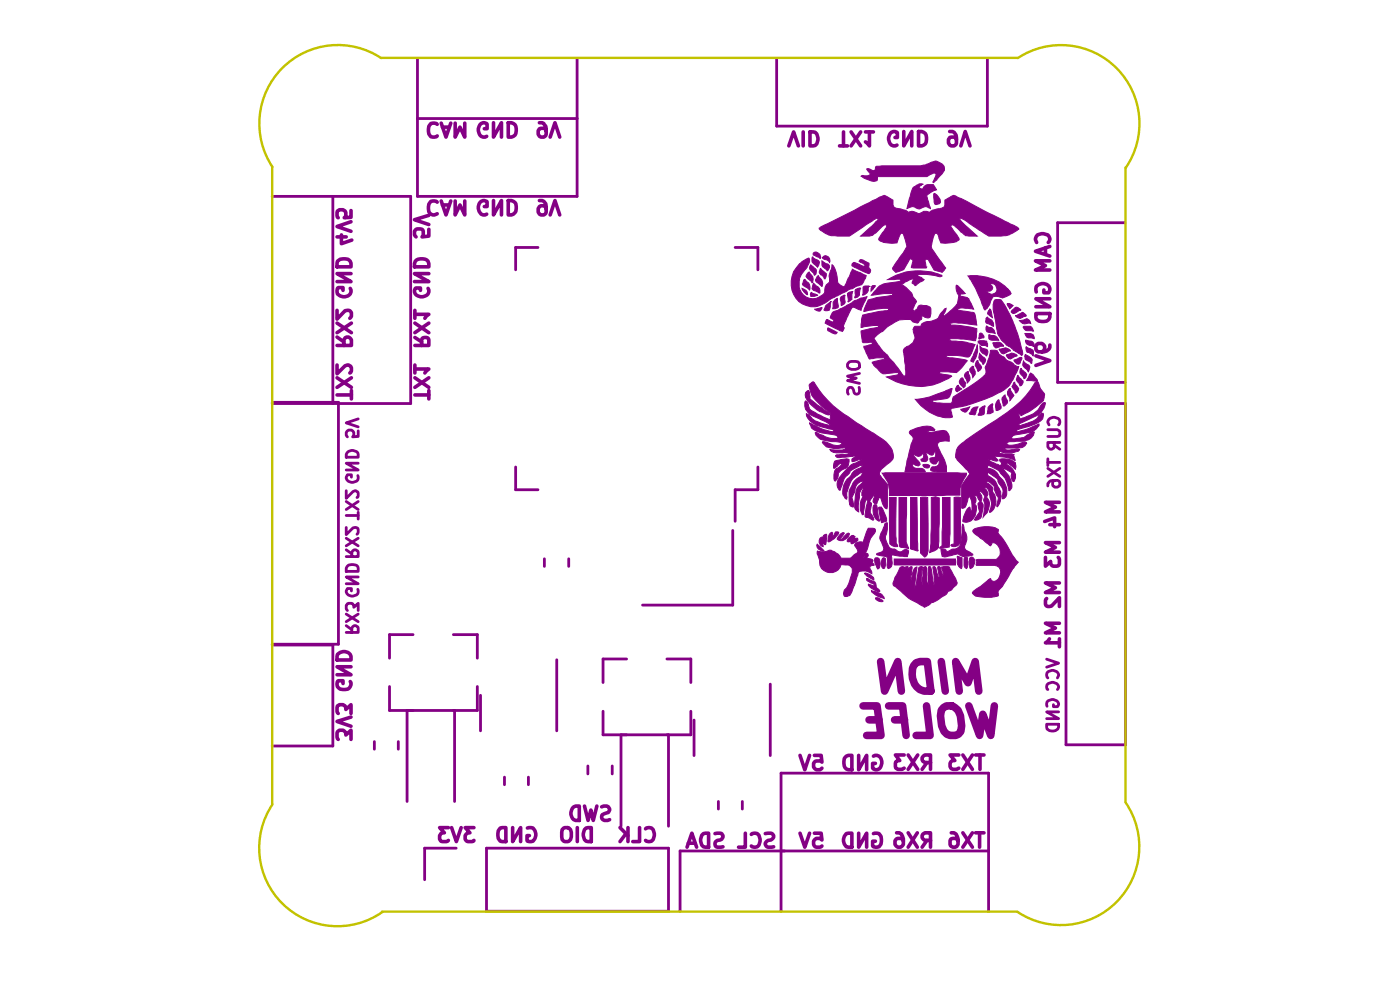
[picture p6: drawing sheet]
<svg xmlns="http://www.w3.org/2000/svg" width="297mm" height="210mm" viewBox="0 0 297 210" stroke-linecap="round" stroke-linejoin="round" font-family="sans-serif">
<g fill="none" stroke="#840084" stroke-width=".59">
<path d="M88.6 12.4v29.3h33.8v-29.3M88.6 25.1h33.8M57.7 41.7h29.4v43.9M70.6 41.7v43.9M114.1 52.5h-4.7v4.7M73.6 96.1a1.4 1.4 0 0 1 2.4 .3v.6h-2.6zM76 98.3h-2.6l2.6 1.4h-2.6M76 91.4v1.2l-1.2 .1 .3-.4v-.6l-.6-.5h-.5l-.6 .5v.6l.3 .4M76 88.9l-2.6 .8 2.6 .9M73.4 104.1v1.6l1.5-1.4 .4-.2 .6 .3 .1 .2v.6l-.3 .3M73.4 118.1h2.6v-1a.7 .7 0 0 0-.7-.5 .7 .7 0 0 0-.7 .5v1M73.4 111.9v1.5l1.5-1.4 .6-.1 .4 .2a1.07 1.07 0 0 1-.2 1.2"/>
<path d="M73.4 109.3h2.6M73.4 106.4l2.6 1.7M73.4 116.6l1.2 .9M73.4 114.2l2.6 1.6M75.9 100.9a.99 .99 0 0 1-.3 1.2 1.45 1.45 0 0 1-2.2-.6l.3-.8h.8v.5M76 108.7v1.4M76 106.4l-2.6 1.7M76 114.2l-2.6 1.6M70.6 136.8v21.4M73.4 134.2h2.6v-1a.7 .7 0 0 0-.7-.5 .7 .7 0 0 0-.7 .5v1M73.4 132.7l1.2 .9M73.4 130.3l2.6 1.6"/>
<path d="M73.6 120.2a1.71 1.71 0 0 1 2.3 0l.1 1h-2.6v-.7zM73.7 129.5l-.3-.3v-.8l.3-.3 .8-.1a.82 .82 0 0 1 .6 .8l.9-.8v1.5M75.9 125a.99 .99 0 0 1-.3 1.2 1.45 1.45 0 0 1-2.2-.6l.3-.8h.8v.5M76 122.4h-2.6l2.6 1.4h-2.6M76 130.3l-2.6 1.6M136.3 128.4h19.1M141.5 139.8h5.1M79.4 157.3v1.6M82.6 150.7h13.8v19.3M84.5 157.3v1.6M86.4 150.7v19.3M141.8 155.9v19.4"/>
<path d="M146.6 155.9h-14.9v19.4M96.8 179.9h-6.7v6.7M103.2 179.9h38.6v13.4h-38.6zM107 164.8v1.7M112.1 164.8v1.7M124.7 162.5v1.7M129.9 162.5v1.7"/>
</g>
<g fill="none" stroke="#840084" stroke-width=".76">
<path d="M92.8 26.4a1.14 1.14 0 0 0-1.3-.2 1.14 1.14 0 0 0-.6 1.2 1.28 1.28 0 0 0 .3 1.3 1.28 1.28 0 0 0 1.4 .3l.2-.2M93.6 26.1l1 3 1-3M93.9 27h1.4M96.6 26.1v3l1-2.1 1 2.1v-3M102.7 27.3h.6v-.9a.97 .97 0 0 0-.9-.3 .97 .97 0 0 0-.8 .7 1.52 1.52 0 0 0 1.3 2.3l.4-.2M104.7 26v3.1l1.7-3.1v3.1M107.8 26a1.35 1.35 0 0 1 1.7 1.7 1.27 1.27 0 0 1-1.7 1.4zM114.4 26a1.17 1.17 0 0 1 1.5 1.3v1.2l-.5 .6-1-.2-.2-.4v-.8l.1-.2a1.02 1.02 0 0 1 1.5 0l.1 .2M116.7 29.1l1-3.1 1 3.1M71.5 50.2h1.9M71.6 55.4a2.04 2.04 0 0 1 2.7 0l.2 .4v.8h-3zM72.4 49.8v1.9l2.2-.8"/>
<path d="M74.5 58h-3l3 1.7h-3M74.5 47l-3 1 3 1.1M74.5 44.7v1.4l-1.5 .1 .4-.4v-.7l-.2-.4-.4-.2h-.8l-.2 .2a1.24 1.24 0 0 0-.2 1.4l.2 .1M88.1 55.4a2.01 2.01 0 0 1 2.7 0l.2 1.2h-3.1zM91 48.6v1.5l-1.5 .1 .3-.4-.1-1a1.26 1.26 0 0 0-1.6 0l-.2 .3v.7l.4 .4M91 45.7l-3.1 .9 3.1 1M91 58h-3.1l3.1 1.7h-3.1M92.8 42.9a1.14 1.14 0 0 0-1.3-.1 1.14 1.14 0 0 0-.6 1.1 1.22 1.22 0 0 0 .4 1.4 1.22 1.22 0 0 0 1.5 0M93.6 42.6l1 3 1-3M93.9 43.5h1.4M96.6 42.6v3l1-2.1 1 2.1v-3M102.7 43.8h.6v-1a1.23 1.23 0 0 0-1.4 0 1.23 1.23 0 0 0-.4 1.4 1.19 1.19 0 0 0 .5 1.2 1.19 1.19 0 0 0 1.3 0"/>
<path d="M104.7 42.5v3.1l1.7-3.1v3.1M107.8 42.5a1.35 1.35 0 0 1 1.7 1.7 1.34 1.34 0 0 1-1.7 1.4zM114.4 42.5a1.17 1.17 0 0 1 1.5 1.3l-.1 1.5-.4 .3-1-.2-.2-.4v-.8l.2-.4 1-.2 .5 .6M116.7 45.6l1-3.1 1 3.1M71.5 73.3h3v-1.2a.83 .83 0 0 0-.8-.6 .83 .83 0 0 0-.8 .6v1.2M71.5 65.8v1.9l1.7-1.8a.97 .97 0 0 1 1.3 .4v.8l-.3 .4M71.5 71.5l1.4 1M71.5 68.5l3 2.1M74.3 61.2a1.38 1.38 0 0 1-.4 1.6 1.38 1.38 0 0 1-1.7 0 1.13 1.13 0 0 1-.4-1.8h1v.6M74.5 68.5l-3 2.1M88 73.3h3l-.1-1.5a.87 .87 0 0 0-1.4 .3v1.2M88 66.7h3l-.4 .2-.5 .6"/>
<path d="M88 71.6l1.5 .9M88 68.5l3 2.1M88 65.8v1.7M90.8 61.2a1.38 1.38 0 0 1-.4 1.6 1.38 1.38 0 0 1-1.7 0 .97 .97 0 0 1-.8-.7 .97 .97 0 0 1 .4-1h.9v.5M91 68.5l-3 2.1M95.1 175.6h-1.8l1 1.1a.81 .81 0 0 0-1 .5v.8l.2 .4 1.2 .1 .4-.2M95.8 175.6l1 2.9 1-2.9M100.5 175.6h-1.8l1 1.1a.97 .97 0 0 0-1 .5v.8l.3 .4 1.1 .1 .4-.2M106.1 175.6h1.2v2.9h-.7a1.33 1.33 0 0 1-1-1.7l.1-.6zM108.8 175.6v2.9l1.6-2.9v2.9M111.9 175.6a1.19 1.19 0 0 1 1.2 .1 1.19 1.19 0 0 1 .6 1.1 1.48 1.48 0 0 1-1.1 1.7l-.7-.1-.1-.1v-1.1h.5M119.3 176a1.07 1.07 0 0 1 1.1-.4 1.07 1.07 0 0 1 .8 1l-.2 1.5a1.08 1.08 0 0 1-1.7 0z"/>
<path d="M121.5 171.4l.6-.4h.8v3a1.59 1.59 0 0 1-1.6-.8 1.59 1.59 0 0 1 .2-1.8zM122.5 175.6v2.9M124 176l.3-.4h1.1v2.9h-.6a1.3 1.3 0 0 1-1.1-1.7zM124 171l.8 3 .5-2.2 .6 2.2 .7-3M127.6 171.2l1.1-.2 .4 .2 .2 .4-.2 .7-1.4 .5a.81 .81 0 0 0 .5 1.2l1.1-.1M131.5 175.6l1.7 1.6M132.8 176.8l-1.3 1.7M133.2 175.6v2.9M135.7 175.6v2.9h-1.5M136.9 175.8a1.14 1.14 0 0 1 1.3-.1 1.14 1.14 0 0 1 .6 1.1 1.28 1.28 0 0 1-.3 1.4 1.28 1.28 0 0 1-1.4 .2l-.2-.1"/>
</g>
<path d="M172.8 65.6l1.6-.4-.5 .8-.5-.1z" fill="#840084"/>
<path d="M172.8 65.6l1.6-.4-.5 .8-.5-.1z" fill="none" stroke="#840084" stroke-width=".21"/>
<path d="M175.1 64.9l1.2-.9-.2 1.1a.8 .8 0 0 1-.4 .8 .8 .8 0 0 1-.9-.2z" fill="#840084"/>
<path d="M175.1 64.9l1.2-.9-.2 1.1a.8 .8 0 0 1-.4 .8 .8 .8 0 0 1-.9-.2z" fill="none" stroke="#840084" stroke-width=".21"/>
<path d="M172 62.1l.2-.1 1.2 .6-.6 .3h-.8z" fill="#840084"/>
<path d="M172 62.1l.2-.1 1.2 .6-.6 .3h-.8z" fill="none" stroke="#840084" stroke-width=".21"/>
<path d="M172.6 60.1l.6 .6a1.19 1.19 0 0 1 .7 1.4l-.1 .1-1.2-.6-.3-.3z" fill="#840084"/>
<path d="M172.6 60.1l.6 .6a1.19 1.19 0 0 1 .7 1.4l-.1 .1-1.2-.6-.3-.3z" fill="none" stroke="#840084" stroke-width=".21"/>
<path d="M170.1 61.2a1.31 1.31 0 0 1 1.2 1.2h-.2l-.5-.5z" fill="#840084"/>
<path d="M170.1 61.2a1.31 1.31 0 0 1 1.2 1.2h-.2l-.5-.5z" fill="none" stroke="#840084" stroke-width=".21"/>
<path d="M170.6 59.2a2.15 2.15 0 0 1 1.2 2.1l-.1 .2-1.3-.9a1.33 1.33 0 0 1 .2-1.4z" fill="#840084"/>
<path d="M170.6 59.2a2.15 2.15 0 0 1 1.2 2.1l-.1 .2-1.3-.9a1.33 1.33 0 0 1 .2-1.4z" fill="none" stroke="#840084" stroke-width=".21"/>
<path d="M173.4 58.5h.2l.1 .2a1.49 1.49 0 0 1 .7 2l-.6-.5a.84 .84 0 0 1-.5-1.3z" fill="#840084"/>
<path d="M173.4 58.5h.2l.1 .2a1.49 1.49 0 0 1 .7 2l-.6-.5a.84 .84 0 0 1-.5-1.3z" fill="none" stroke="#840084" stroke-width=".21"/>
<path d="M171.6 57.7l.3 .4a1.3 1.3 0 0 1 .4 1.9l-.2-.4-.9-.7a.87 .87 0 0 1 .4-1.2z" fill="#840084"/>
<path d="M171.3 58l.4-.3 .2 .4a1.3 1.3 0 0 1 .4 1.9l-.2-.4-1.1-1z" fill="none" stroke="#840084" stroke-width=".21"/>
<path d="M172 56.2l.4 .3a1.23 1.23 0 0 1 .7 1.6l-.3 .3-.1-.4-.9-.8a.91 .91 0 0 1 .2-1z" fill="#840084"/>
<path d="M172 56.2l.4 .3a1.23 1.23 0 0 1 .7 1.6l-.3 .3-.1-.4-.9-.8a.91 .91 0 0 1 .2-1z" fill="none" stroke="#840084" stroke-width=".21"/>
<path d="M169.6 55.9l2-1.2a2 2 0 0 1-.4 2.1 5.2 5.2 0 0 0-1.7 2.8 2.97 2.97 0 0 0 1.8 3.5 2.97 2.97 0 0 0 3.7-1.2 2.02 2.02 0 0 1 1-2.1v-.8a2.08 2.08 0 0 1 .4-2l.2-.8a6.6 6.6 0 0 1 1.2 3.8 1.7 1.7 0 0 0 1.4 .7l1.6-3.6 3 1.4-.5 1.1a1.34 1.34 0 0 1-1.5 1.1l-5.7 2.8a4.8 4.8 0 0 1-6.6 .5 5.6 5.6 0 0 1 .1-8.1z" fill="#840084"/>
<path d="M169.6 55.9l2-1.2a2 2 0 0 1-.4 2.1 5.2 5.2 0 0 0-1.7 2.8 2.97 2.97 0 0 0 1.8 3.5 2.97 2.97 0 0 0 3.7-1.2 2.02 2.02 0 0 1 1-2.1v-.8a2.08 2.08 0 0 1 .4-2l.2-.8a6.6 6.6 0 0 1 1.2 3.8 1.7 1.7 0 0 0 1.4 .7l1.6-3.6 3 1.4-.5 1.1a1.34 1.34 0 0 1-1.5 1.1l-5.7 2.8a4.8 4.8 0 0 1-6.6 .5 5.6 5.6 0 0 1 .1-8.1z" fill="none" stroke="#840084" stroke-width=".21"/>
<path d="M174 56.9l1 .9a.79 .79 0 0 1-.1 1.3l-.3-.5-.7-.6-.1-.3z" fill="#840084"/>
<path d="M174 56.9l1 .9a.79 .79 0 0 1-.1 1.3l-.3-.5-.7-.6-.1-.3z" fill="none" stroke="#840084" stroke-width=".21"/>
<path d="M180.8 55.9l.4-.2 2.3 .8a.89 .89 0 0 0-.9-.8l-.4-.3 .2-.2a.92 .92 0 0 1 1.1 .2l.9 .4a1.41 1.41 0 0 0 .3 1.6l-.1 .4-.2 .2h-.4l-3.2-1.6z" fill="#840084"/>
<path d="M180.8 55.9l.4-.2 2.3 .8a.89 .89 0 0 0-.9-.8l-.4-.3 .2-.2a.92 .92 0 0 1 1.1 .2l.9 .4a1.41 1.41 0 0 0 .3 1.6l-.1 .4-.2 .2h-.4l-3.2-1.6z" fill="none" stroke="#840084" stroke-width=".21"/>
<path d="M174.4 55.3l.8 .6a.79 .79 0 0 1 .8 .7 .79 .79 0 0 1-.5 .8l-.1-.2-.9-.6-.1-.3z" fill="#840084"/>
<path d="M174.4 55.3l.8 .6a.79 .79 0 0 1 .8 .7 .79 .79 0 0 1-.5 .8l-.1-.2-.9-.6-.1-.3z" fill="none" stroke="#840084" stroke-width=".21"/>
<path d="M172.3 54.5l1.4 .8 .2 .3-.5 1.1-.4-.4a1.26 1.26 0 0 1-.7-1.8z" fill="#840084"/>
<path d="M172.3 54.5l1.4 .8 .2 .3-.5 1.1-.4-.4a1.26 1.26 0 0 1-.7-1.8z" fill="none" stroke="#840084" stroke-width=".21"/>
<path d="M172.5 53.7a.93 .93 0 0 1 1.2 0 .93 .93 0 0 1 .2 1.1l-1.4-.7z" fill="#840084"/>
<path d="M172.5 53.7a.93 .93 0 0 1 1.2 0 .93 .93 0 0 1 .2 1.1l-1.4-.7z" fill="none" stroke="#840084" stroke-width=".21"/>
<g fill="none" stroke="#840084" stroke-width=".59">
<path d="M57.7 85.3h14.1v51.4h-14.1M57.7 85.6h29.4M109.4 99.1v4.8h4.7M222.3 97.3v1.5M222.3 98.1h2.5M222.3 99.4l2.5 1.6M224.8 99.4l-2.5 1.6M115.5 118.5v1.6M120.6 118.5v1.6M223.7 101.9l-.1 .1a.82 .82 0 0 0 .1 1.3h.6l.3-.1a.72 .72 0 0 0 .2-.7 .72 .72 0 0 0-.5-.6h-.9a1.03 1.03 0 0 0-1.1 1.2M57.7 136.8h12.9M87.6 134.6h-5v5"/>
<path d="M96.2 134.6h5.1v5M118.1 140v15M132.9 139.8h-5v5M222 139.8l2.6 .9-2.6 .8M57.7 158.2h12.9M82.6 145.6v5.1M101.3 145.6v5.1h-5.1M101.9 147.5v7.5M127.9 150.9v5h5M222.3 143.8a.91 .91 0 0 1 .1-1.3 1.4 1.4 0 0 1 2.2 .8l-.3 .5M222.3 146.3a.8 .8 0 0 1 .1-1.3 1.4 1.4 0 0 1 2.2 .8l-.3 .5M152.4 170v1.6"/>
<path d="M157.5 170v1.6M165.7 193.3v-29.3h44v29.3M209.7 180.5h-65.4v12.8"/>
</g>
<g fill="none" stroke="#840084" stroke-width=".76">
<path d="M71.5 77.4v1.9l1.7-1.7 .5-.2 .7 .3 .1 .3v.7l-.3 .4M88 78.3h3l-.9 .8M88 77.4v1.7M71.5 83.8h3M71.5 80.1l3 2.1M74.5 82.8v1.8M74.5 80.1l-3 2.1M88 83.8h3M88 80.1l3 2.1M91 82.8v1.8M91 80.1l-3 2.1M221.6 110.6l2.1-.7v1.8"/>
<path d="M221.8 118.2v1.9l1.1-1v.5l.2 .2a1.18 1.18 0 0 0 1.6 0v-1.1l-.2-.5M222.7 111.3h2M224.7 115.1h-2.9l2.1 1-2.1 1h2.9M224.7 106.6h-2.9l2.1 1-2.1 1h2.9M71.6 138.8a1.7 1.7 0 0 1 2.9 .4v.8h-3zM222 127l-.2 .4v.7a.78 .78 0 0 0 1.3 .5l1.6-1.8v1.9M222.6 135.5l-.4 .6-.4 .3h2.9M224.7 123.7h-2.9l2.1 1-2.1 1h2.9M224.7 132.2h-2.9l2.1 1-2.1 1h2.9M224.7 135.5v1.7M71.8 156.8a1.45 1.45 0 0 1 0-1.7l.2-.2h.8a.97 .97 0 0 1 .6 1l1.1-1v1.9M71.8 151.3l-.3-.4 .1-1.2 .4-.2h.8a.81 .81 0 0 1 .6 1l1.1-1v1.8"/>
<path d="M74.3 144.6a1.22 1.22 0 0 1-.2 1.3 1.22 1.22 0 0 1-1.3 .4 1.12 1.12 0 0 1-1.2-.6 1.12 1.12 0 0 1 .2-1.3h1v.6M74.5 152.1l-3 .9 3 1.1M74.5 141.4h-3l3 1.7h-3M145.8 179.7l1-3 1 3M146 178.9h1.4M148.9 177.2l.3-.4 1.1-.1v3h-.7a1.3 1.3 0 0 1-1-1.7zM151.7 176.8a1.23 1.23 0 0 1 1.7 .4 .95 .95 0 0 1-.6 1l-.6 .1a.76 .76 0 0 0-.5 .7 .76 .76 0 0 0 .5 .7l1.2-.1M158.1 176.7v3h-1.4M159.4 177a1.14 1.14 0 0 1 1.3-.1 1.14 1.14 0 0 1 .5 1.1 1.28 1.28 0 0 1-.3 1.4 1.28 1.28 0 0 1-1.3 .2l-.2-.1M162.3 176.8a1.3 1.3 0 0 1 1.8 .4 .95 .95 0 0 1-.6 1 1.04 1.04 0 0 0-1.2 .9l.2 .4a1.41 1.41 0 0 0 1.6 .1M169.7 160.2l1 3.1 1-3.1M169.7 176.7l1 3 1-3"/>
<path d="M172.8 160.2h1.4l.2 1.5-.5-.3-1 .1-.3 .4v.8l.6 .6h.7l.5-.4M172.8 176.7h1.4l.2 1.5-.5-.4h-.7l-.3 .2-.3 .4v.7l.2 .4 .4 .2h.7l.5-.2M179.3 160.7l.7-.5h.7v3.1h-.7a1.69 1.69 0 0 1-.7-2.6zM179.5 176.8l1.2-.1v3h-.7a1.45 1.45 0 0 1-1.1-1.7l.2-.6zM182.2 176.7v3l1.7-3v3M182.2 160.2v3.1l1.7-3.1v3.1M185.3 176.8a1.12 1.12 0 0 1 1.2 .1 1.12 1.12 0 0 1 .5 1.1 1.28 1.28 0 0 1-.3 1.4 1.28 1.28 0 0 1-1.4 .2l-.2-.1v-1.1h.6M185.3 160.4a1.38 1.38 0 0 1 1.6 .4 1.38 1.38 0 0 1 0 1.7 1.04 1.04 0 0 1-1.8 .4v-1h.6M190.2 176.7a1.25 1.25 0 0 1 1.4 1.2v1.2a1.03 1.03 0 0 1-1.1 .6l-.6-.6v-.7l.1-.3a1.02 1.02 0 0 1 1.5 0l.1 .3M191.8 160.1h-1.9l1 1.2a.78 .78 0 0 0-1 .6l.1 1 .5 .3h.9l.4-.3M192.7 176.7l1.9 3M192.7 160.1l2 3.1"/>
<path d="M194.6 176.7l-1.9 3M194.7 160.1l-2 3.1M196.6 178.3l-1 1.4M196.6 161.8l-1 1.4M197.4 178.3h-1.2a.83 .83 0 0 1-.6-.8 .83 .83 0 0 1 .6-.8h1.2v3M197.4 161.8h-1.2a.83 .83 0 0 1-.6-.8 .83 .83 0 0 1 .6-.9h1.2v3.1M201.8 176.7a1.25 1.25 0 0 1 1.4 1.2v1.2l-.2 .4a.9 .9 0 0 1-1.5-.4l.1-1a1 1 0 0 1 1.6 .3M203.4 160.1h-1.9l1.1 1.2a.81 .81 0 0 0-1.1 .6v.7l.3 .4 .3 .2h.9l.4-.3M204.3 160.1l2 3.1M204.3 176.7l2 3M206.3 160.1l-2 3.1M206.3 176.7l-2 3"/>
<path d="M207 160.1h1.7M207 176.7h1.7M207.8 176.7v3M207.9 160.1v3.1"/>
</g>
<path d="M173.4 116.9l.3 .1a3 3 0 0 0 2.2-.3h.4l.8 .4a2.63 2.63 0 0 1 1.3 1.3l2.2-.1 1.3-1.1a1.52 1.52 0 0 0-.6-1.5 1.29 1.29 0 0 1 1.7-.7l1.2-2.9h1l.4 .1a.98 .98 0 0 1-.4 1.3 6.4 6.4 0 0 0-1.3 3.1l-.3 .8 .5 .1 .1 .4-.2 .3h-.3l-.8-.2 .4 .2 1.8 .5 .1 .3-.3 .1 .6 .7-.1 .1a.63 .63 0 0 0-.9 .6l.4 .6 .1 .6a2.79 2.79 0 0 0-2.7-.5l-.2 .3-1.4 4a1.21 1.21 0 0 1-1.6 .9 1.27 1.27 0 0 1 .5-1.7l.7-1.6a3.5 3.5 0 0 0 .4-2.7l-.5-.5-1.8-.1a2.34 2.34 0 0 1-2.7 1.6 2.34 2.34 0 0 1-1.8-2.6l-.5-1.3z" fill="#840084"/>
<path d="M173.4 116.9l.3 .1a3 3 0 0 0 2.2-.3h.4l.8 .4a2.63 2.63 0 0 1 1.3 1.3l2.2-.1 1.3-1.1a1.52 1.52 0 0 0-.6-1.5 1.29 1.29 0 0 1 1.7-.7l1.2-2.9h1l.4 .1a.98 .98 0 0 1-.4 1.3 6.4 6.4 0 0 0-1.3 3.1l-.3 .8 .5 .1 .1 .4-.2 .3h-.3l-.8-.2 .4 .2 1.8 .5 .1 .3-.3 .1 .6 .7-.1 .1a.63 .63 0 0 0-.9 .6l.4 .6 .1 .6a2.79 2.79 0 0 0-2.7-.5l-.2 .3-1.4 4a1.21 1.21 0 0 1-1.6 .9 1.27 1.27 0 0 1 .5-1.7l.7-1.6a3.5 3.5 0 0 0 .4-2.7l-.5-.5-1.8-.1a2.34 2.34 0 0 1-2.7 1.6 2.34 2.34 0 0 1-1.8-2.6l-.5-1.3z" fill="none" stroke="#840084" stroke-width=".21"/>
<path d="M180 114.2l.7-.6h.4l.3 .2-.7 .7 1-.3h.2l.1 .1a1.36 1.36 0 0 1-1.3 1.1l-.3-.5h-.5l-.2-.1z" fill="#840084"/>
<path d="M180 114.2l.7-.6h.4l.3 .2-.7 .7 1-.3h.2l.1 .1a1.36 1.36 0 0 1-1.3 1.1l-.3-.5h-.5l-.2-.1z" fill="none" stroke="#840084" stroke-width=".21"/>
<path d="M178.1 113.5l.7-.5h.2l.1 .2-.7 1 .1 .2 1.1-1.2 .4-.1 .1 .1a1.63 1.63 0 0 1-2.5 1.1z" fill="#840084"/>
<path d="M178.1 113.5l.7-.5h.2l.1 .2-.7 1 .1 .2 1.1-1.2 .4-.1 .1 .1a1.63 1.63 0 0 1-2.5 1.1z" fill="none" stroke="#840084" stroke-width=".21"/>
<path d="M146.6 139.8v5M146.6 150.9v5M147.2 152.7v7.6M163.4 145.1v15.2" fill="none" stroke="#840084" stroke-width=".59"/>
<path d="M173.4 115.4l1.4 1.4a1.14 1.14 0 0 1-1.4-1.4z" fill="#840084"/>
<path d="M173.4 115.4l1.4 1.4a1.14 1.14 0 0 1-1.4-1.4z" fill="none" stroke="#840084" stroke-width=".21"/>
<path d="M174 114.1l.5-.2 .2-.3 .6-.3 .1 1-.2 1.1-.2 .1-.5-.3 .1 .8a1.17 1.17 0 0 1-.6-1.9z" fill="#840084"/>
<path d="M174 114.1l.5-.2 .2-.3 .6-.3 .1 1-.2 1.1-.2 .1-.5-.3 .1 .8a1.17 1.17 0 0 1-.6-1.9z" fill="none" stroke="#840084" stroke-width=".21"/>
<path d="M176.1 113.1l.4-.2 .2 .2-.1 .8 .6-1.1 .7 .1a3.3 3.3 0 0 1-2.2 2v-1z" fill="#840084"/>
<path d="M176.1 113.1l.4-.2 .2 .2-.1 .8 .6-1.1 .7 .1a3.3 3.3 0 0 1-2.2 2v-1z" fill="none" stroke="#840084" stroke-width=".21"/>
<path d="M180 77a1.84 1.84 0 0 1 2.2 0v1a1.69 1.69 0 0 1-2.4-.2v-.5zM182.3 79.2l-2.5 .6 1.9 .4-1.9 .5 2.5 .6M160.8 99.1v4.8h-4.8v6.7M182.2 82.2a1.16 1.16 0 0 1-.1 1.3 .61 .61 0 0 1-1-.4 .87 .87 0 0 0-.8-.9l-.3 .1a1.03 1.03 0 0 0 0 1.3M155.4 112.5v15.9" fill="none" stroke="#840084" stroke-width=".59"/>
<path d="M203.2 81.7h.1v.2l.7 .6-.9 .6-.3-.2-.1-.5z" fill="#840084"/>
<path d="M203 81.9l.3-.2v.2l.7 .6-.9 .6-.4-.3z" fill="none" stroke="#840084" stroke-width=".21"/>
<path d="M203.8 80.4l.3-.3 .2 .1 .4 .8a1.14 1.14 0 0 1-.3 1.3l-.6-.6a.83 .83 0 0 1 0-1.3z" fill="#840084"/>
<path d="M203.8 80.4l.3-.3 .2 .1 .4 .8a1.14 1.14 0 0 1-.3 1.3l-.6-.6a.83 .83 0 0 1 0-1.3z" fill="none" stroke="#840084" stroke-width=".21"/>
<path d="M204.8 79.2l.6-.4v.5a1.27 1.27 0 0 1-.2 1.9v-.3l-.6-1.2z" fill="#840084"/>
<path d="M204.8 79.2l.6-.4v.5a1.27 1.27 0 0 1-.2 1.9v-.3l-.6-1.2z" fill="none" stroke="#840084" stroke-width=".21"/>
<path d="M222.3 91.1h2l.4 .3 .1 .3v.5l-.2 .3-2.3 .1M222.5 90.1l-.2-.5a1.19 1.19 0 0 1 1.4-1.1l.8 .3a.91 .91 0 0 1 .1 1.3M223.6 93.9v.9a.7 .7 0 0 1-.6 .5 .7 .7 0 0 1-.7-.5v-.9h2.5M223.6 94.4l1.2 .9M224.4 81.1h14.3M226.1 85.6h12.7" fill="none" stroke="#840084" stroke-width=".59"/>
<path d="M215.9 79.6l1.1 1.2v.4l-.3 .5-.3 .1-.2-.5a1.1 1.1 0 0 1-.3-1.7z" fill="#840084"/>
<path d="M215.9 79.6l1.1 1.2v.4l-.3 .5-.3 .1-.2-.5a1.1 1.1 0 0 1-.3-1.7z" fill="none" stroke="#840084" stroke-width=".21"/>
<path d="M218.7 79.1l.5 .4 .9 1.2h-2.3z" fill="#840084"/>
<path d="M218.7 79.1l.5 .4 .9 1.2h-2.3z" fill="none" stroke="#840084" stroke-width=".21"/>
<path d="M216.6 78.1l.7 .8a.74 .74 0 0 1 .5 .7 .74 .74 0 0 1-.6 .7l-.2-.4a1.11 1.11 0 0 1-.4-1.8z" fill="#840084"/>
<path d="M216.6 78.1l.7 .8a.74 .74 0 0 1 .5 .7 .74 .74 0 0 1-.6 .7l-.2-.4a1.11 1.11 0 0 1-.4-1.8z" fill="none" stroke="#840084" stroke-width=".21"/>
<path d="M217.1 76.6l.3 .3 .9 .6 .2 .4-.4 1-.4-.6a1.18 1.18 0 0 1-.6-1.7z" fill="#840084"/>
<path d="M217.1 76.6l.3 .3 .9 .6 .2 .4-.4 1-.4-.6a1.18 1.18 0 0 1-.6-1.7z" fill="none" stroke="#840084" stroke-width=".21"/>
<path d="M209.8 86.2l.6-.5h.2l-.1 .5 .2 1.2-.7 .4h-.6l.2-1.3z" fill="#840084"/>
<path d="M209.8 86.2l.6-.5h.2l-.1 .5 .2 1.2-.7 .4h-.6l.2-1.3z" fill="none" stroke="#840084" stroke-width=".21"/>
<path d="M211.8 84.8l.2 .1v.5a.97 .97 0 0 1 .4 1 .97 .97 0 0 1-.8 .7h-.2a1.96 1.96 0 0 1 .4-2.3z" fill="#840084"/>
<path d="M211.8 84.8l.2 .1v.5a.97 .97 0 0 1 .4 1 .97 .97 0 0 1-.8 .7h-.2a1.96 1.96 0 0 1 .4-2.3z" fill="none" stroke="#840084" stroke-width=".21"/>
<path d="M212.9 84l.3-.2 .3 .9 .2 .3v.6l-.7 .5h-.2l-.2-1.3v-.5z" fill="#840084"/>
<path d="M212.6 84.3l.6-.5 .3 .9 .2 .3v.6l-.7 .5h-.2l-.2-1.3z" fill="none" stroke="#840084" stroke-width=".21"/>
<path d="M214.1 82.5l.2-.1 .2 .6 .6 .9-.9 1.1v-.6a1.29 1.29 0 0 1-.1-1.9z" fill="#840084"/>
<path d="M214.1 82.5l.2-.1 .2 .6 .6 .9-.9 1.1v-.6a1.29 1.29 0 0 1-.1-1.9z" fill="none" stroke="#840084" stroke-width=".21"/>
<path d="M215 81.2l.3-.1 .1 .5a1.23 1.23 0 0 1 .6 1.2l-.1 .3-.5 .3-.1-.6-.6-.8z" fill="#840084"/>
<path d="M215 81.2l.3-.1 .1 .5a1.23 1.23 0 0 1 .6 1.2l-.4 .6h-.2l-.1-.6-.6-.8z" fill="none" stroke="#840084" stroke-width=".21"/>
<path d="M207.9 86.7l.6-.5 .5-.1-.3 1.7a1.27 1.27 0 0 1-1.2 .2l.3-.6z" fill="#840084"/>
<path d="M207.9 86.7l.6-.5 .5-.1-.3 1.7a1.27 1.27 0 0 1-1.2 .2l.3-.6z" fill="none" stroke="#840084" stroke-width=".21"/>
<path d="M206.4 86.6l1.1-.3-.6 1.6-.2 .1-.7-.1-.4-.2z" fill="#840084"/>
<path d="M206.1 86.8a1.48 1.48 0 0 1 1.4-.5l-.6 1.6-.2 .1-1-.2-.1-.1 .4-.4z" fill="none" stroke="#840084" stroke-width=".21"/>
<path d="M203.8 86.8l1.9-.5-.3 .5a.84 .84 0 0 1-.8 .6 .84 .84 0 0 1-.8-.6z" fill="#840084"/>
<path d="M203.8 86.8l1.9-.5-.3 .5a.84 .84 0 0 1-.8 .6 .84 .84 0 0 1-.8-.6z" fill="none" stroke="#840084" stroke-width=".21"/>
<path d="M205.8 78.2l.6-.5 .1 .1v.2a1.42 1.42 0 0 1-.1 2.1l-.2-.7a1.08 1.08 0 0 1-.4-1.2z" fill="#840084"/>
<path d="M205.8 78.2l.6-.5 .1 .1v.2a1.42 1.42 0 0 1-.1 2.1l-.2-.7a1.08 1.08 0 0 1-.4-1.2z" fill="none" stroke="#840084" stroke-width=".21"/>
<path d="M207.1 76.7l.4-.2 .1 .6a.87 .87 0 0 1 .3 1.4l-.4 .3-.2-.5a1.13 1.13 0 0 1-.2-1.6z" fill="#840084"/>
<path d="M207.3 76.5h.2l.1 .6a.87 .87 0 0 1 .3 1.4l-.4 .3-.2-.5a1.13 1.13 0 0 1 0-1.8z" fill="none" stroke="#840084" stroke-width=".21"/>
<path d="M189.9 29.2h.5v-1a1.03 1.03 0 0 0-1.7 .5 1.52 1.52 0 0 0 1.2 2.2l.4-.1M191.7 27.9v3l1.7-3v3M194.9 27.9a1.35 1.35 0 0 1 1.7 1.7 1.27 1.27 0 0 1-1.7 1.3zM201.5 27.9a1.17 1.17 0 0 1 1.4 1.3v1.2l-.5 .5-.9-.1-.3-.4v-.8l.2-.3a1.02 1.02 0 0 1 1.4 0l.1 .3M203.8 30.9l1-3 1 3M219.9 51.4a1.23 1.23 0 0 1 .1-1.4 1.23 1.23 0 0 1 1.4-.4 1.12 1.12 0 0 1 1.1 .5 1.12 1.12 0 0 1-.1 1.3M221.8 52.5v1.5M222.7 52.3l-3 1 3 1M222.7 55.3h-3l2.1 1-2.1 1h3" fill="none" stroke="#840084" stroke-width=".76"/>
<path d="M224.4 47.2h14.3" fill="none" stroke="#840084" stroke-width=".59"/>
<path d="M193.8 39.7l.7-.5a1.18 1.18 0 0 1 1.3-.1l-.9 .6 .1 .1a.55 .55 0 0 0 .8 .2 1.27 1.27 0 0 1 1-.8h1.2l.7 1.1-1.3 .6-.8 .6 .8 2.7-.4-.1a1.97 1.97 0 0 0-2.1 .2l-.3-.1a1.66 1.66 0 0 0-2.2 0l.9-3.3z" fill="#840084"/>
<path d="M193.7 39.8l.8-.6a1.18 1.18 0 0 1 1.3-.1l-.7 .4-.2 .2 .1 .1a.55 .55 0 0 0 .8 .2 1.27 1.27 0 0 1 1-.8h1.2l.7 1.1-1.3 .6-.8 .6 .8 2.7-.4-.1a1.97 1.97 0 0 0-2.1 .2l-.3-.1a1.66 1.66 0 0 0-2.2 0z" fill="none" stroke="#840084" stroke-width=".21"/>
<path d="M198.1 41.1h.3a2.57 2.57 0 0 1 1.1 1.8 .7 .7 0 0 1-.7 .5 .7 .7 0 0 1-.6-.5z" fill="#840084"/>
<path d="M198.1 41.1h.3a2.57 2.57 0 0 1 1.1 1.8 .7 .7 0 0 1-.7 .5 .7 .7 0 0 1-.6-.5z" fill="none" stroke="#840084" stroke-width=".21"/>
<path d="M224.4 47.2v33.9" fill="none" stroke="#840084" stroke-width=".59"/>
<path d="M219.8 66.5h2.9v.8a1.33 1.33 0 0 1-1.7 .9 1.19 1.19 0 0 1-1.2-.9zM221.4 61.5v.6h1.1a1.27 1.27 0 0 0 0-1.5 1.27 1.27 0 0 0-1.5-.4 1.19 1.19 0 0 0-1.1 .5 1.19 1.19 0 0 0-.1 1.2M222.7 63.4h-2.9l2.9 1.7h-2.9" fill="none" stroke="#840084" stroke-width=".76"/>
<path d="M217.4 70.7h1.2a.85 .85 0 0 1 .7 1.1l-1.5-.3z" fill="#840084"/>
<path d="M217.4 70.7h1.2a.85 .85 0 0 1 .7 1.1l-1.5-.3z" fill="none" stroke="#840084" stroke-width=".21"/>
<path d="M217 69.4l.2-.2h1.4l.3 .3 .3 .7-1.6-.1z" fill="#840084"/>
<path d="M217 69.4l.2-.2h1.4l.3 .3 .3 .7-1.6-.1z" fill="none" stroke="#840084" stroke-width=".21"/>
<path d="M216.3 68l1.5-.4a1.04 1.04 0 0 1 .9 1l-.6-.1a1.39 1.39 0 0 1-1.8-.5z" fill="#840084"/>
<path d="M216.3 68l1.5-.4a1.04 1.04 0 0 1 .9 1l-.6-.1a1.39 1.39 0 0 1-1.8-.5z" fill="none" stroke="#840084" stroke-width=".21"/>
<path d="M194.2 84.7a16.5 16.5 0 0 0 6.5-1.9l1.3-.4-.3 1.1-.5 .9-3.5 .6 .4 .4 3.6 .2 .3-.1 .2-1.3a44.1 44.1 0 0 0 6.7-4.6 1.82 1.82 0 0 0 .1-1.7l.8-2.1 .3-1.4 1-.1a.68 .68 0 0 1 .8 .8l1.1 .6 .6 .7 1 .4 1.2 1h.3l-1.1 2.5a5.6 5.6 0 0 1-3.2 3.1 28.1 28.1 0 0 1-9.6 3.2l-.5 .1 .4 1.7a6.5 6.5 0 0 1-5.9-1.7l-.8-.6z" fill="#840084"/>
<path d="M194.2 84.7a16.5 16.5 0 0 0 6.5-1.9l1.3-.4-.3 1.1-.5 .9-3.5 .6 .4 .4 .7 .1 2.9 .1 .3-.1 .2-1.3a44.1 44.1 0 0 0 6.7-4.6 1.82 1.82 0 0 0 .1-1.7l.8-2.1 .3-1.4 1-.1a.68 .68 0 0 1 .8 .8l1.1 .6 .6 .7 1 .4 1.2 1h.3l-1.1 2.5a5.6 5.6 0 0 1-3.2 3.1 28.1 28.1 0 0 1-9.6 3.2l-.5 .1 .4 1.7a6.5 6.5 0 0 1-5.9-1.7l-.8-.6z" fill="none" stroke="#840084" stroke-width=".21"/>
<path d="M207.8 75l.6 .6a.82 .82 0 0 1 .5 1.3l-.2 .4h-.2v-.2a1.77 1.77 0 0 1-.7-2.1z" fill="#840084"/>
<path d="M207.8 75l.6 .6a.82 .82 0 0 1 .5 1.3l-.2 .4h-.2v-.2a1.77 1.77 0 0 1-.7-2.1z" fill="none" stroke="#840084" stroke-width=".21"/>
<path d="M207.9 73.4a1.91 1.91 0 0 0 1.4 .7l.1 .1a1.07 1.07 0 0 1-.1 1.3l-.6-.4a1.5 1.5 0 0 1-.8-1.7z" fill="#840084"/>
<path d="M207.9 73.4a1.91 1.91 0 0 0 1.4 .7l.1 .1a1.07 1.07 0 0 1-.1 1.3l-.6-.4a1.5 1.5 0 0 1-.8-1.7z" fill="none" stroke="#840084" stroke-width=".21"/>
<path d="M207.6 72.3h1.7l.2 .6v.5l-1.4-.2-.5-.5z" fill="#840084"/>
<path d="M207.6 72.3h1.7l.2 .6v.5l-1.4-.2-.5-.5z" fill="none" stroke="#840084" stroke-width=".21"/>
<path d="M209.8 71l.5 .2a1.35 1.35 0 0 1 1.6 1l-1.8-.1-.3-.3z" fill="#840084"/>
<path d="M209.8 71l.5 .2a1.35 1.35 0 0 1 1.6 1l-1.8-.1-.3-.3z" fill="none" stroke="#840084" stroke-width=".21"/>
<path d="M213.6 75.2l.6-.1a1.21 1.21 0 0 1 1.6 .4l-.9 .3a.75 .75 0 0 1-.9 .3 .75 .75 0 0 1-.4-.9z" fill="#840084"/>
<path d="M213.6 75.2l.6-.1a1.21 1.21 0 0 1 1.6 .4l-.9 .3a.75 .75 0 0 1-.9 .3 .75 .75 0 0 1-.4-.9z" fill="none" stroke="#840084" stroke-width=".21"/>
<path d="M211 63.6h1.4a31.1 31.1 0 0 1 4.6 11.5l-.3 .3-1.7-1.1-.2-.3a6.5 6.5 0 0 1-3.2-3.3l-.7-3.9a3.5 3.5 0 0 1 .1-3.2z" fill="#840084"/>
<path d="M211 63.6h1.4a31.1 31.1 0 0 1 4.6 11.5l-.3 .3-1.7-1.1-.2-.3a6.5 6.5 0 0 1-3.2-3.3l-.7-3.9a3.5 3.5 0 0 1 .1-3.2z" fill="none" stroke="#840084" stroke-width=".21"/>
<path d="M212 74.1a1.86 1.86 0 0 1 2.3 .2v.2h-.2a1.68 1.68 0 0 1-1.5 .5z" fill="#840084"/>
<path d="M212 74.1a1.86 1.86 0 0 1 2.3 .2v.2h-.2a1.68 1.68 0 0 1-1.5 .5z" fill="none" stroke="#840084" stroke-width=".21"/>
<path d="M210.6 72.8l.6-.1a1.23 1.23 0 0 1 1.7 .7h-.7l-.7 .4a1.04 1.04 0 0 1-.9-1z" fill="#840084"/>
<path d="M210.6 72.8l.6-.1a1.23 1.23 0 0 1 1.7 .7h-.7l-.7 .4a1.04 1.04 0 0 1-.9-1z" fill="none" stroke="#840084" stroke-width=".21"/>
<path d="M205.4 58.5a10.5 10.5 0 0 1 8.3 2.8h-2.2a1.35 1.35 0 0 0-1.6-1.2 1.27 1.27 0 0 1 .6 1.2 1.19 1.19 0 0 1-1.2 .5l.1 .2 1 .4a1.23 1.23 0 0 0 1.1-1.1h2.2l.8 1a2.13 2.13 0 0 1-2.5 .6 1.1 1.1 0 0 0-1.6 .5l-.5 1.2-.5 .8-.4 .3h-.2a25.4 25.4 0 0 0-3.4-7.2z" fill="#840084"/>
<path d="M205.4 58.5a10.5 10.5 0 0 1 8.3 2.8h-2.2a1.35 1.35 0 0 0-1.6-1.2 1.27 1.27 0 0 1 .6 1.2 1.19 1.19 0 0 1-1.2 .5l.1 .2 1 .4a1.23 1.23 0 0 0 1.1-1.1h2.2l.8 1a2.13 2.13 0 0 1-2.5 .6 1.1 1.1 0 0 0-1.6 .5l-.5 1.2-.5 .8-.4 .3h-.2a25.4 25.4 0 0 0-3.4-7.2z" fill="none" stroke="#840084" stroke-width=".21"/>
<path d="M213.7 64.4h.5l.7 .4-.7 .7z" fill="#840084"/>
<path d="M213.7 64.4h.5l.7 .4-.7 .7z" fill="none" stroke="#840084" stroke-width=".21"/>
<path d="M219.8 75.5l2.9 1-2.9 1M222.7 73.2a1.25 1.25 0 0 1-1.3 1.4h-1.1l-.3-.1a1.02 1.02 0 0 1 0-1.5l.3-.1h.7a1.03 1.03 0 0 1 .6 1.1l-.6 .6" fill="none" stroke="#840084" stroke-width=".76"/>
<path d="M215.1 76.4l.8-.3a.66 .66 0 0 1 .9-.2l-.4 1.2-.4 .2-.3-.1z" fill="#840084"/>
<path d="M215.1 76.4l.8-.3a.66 .66 0 0 1 .9-.2l-.4 1.2-.4 .2-.3-.1z" fill="none" stroke="#840084" stroke-width=".21"/>
<path d="M217.6 75.1l.6 .5a.97 .97 0 0 1 .6 1.5l-1.3-.9-.1-.6z" fill="#840084"/>
<path d="M217.6 75.1l.6 .5a.97 .97 0 0 1 .6 1.5l-1.3-.9-.1-.6z" fill="none" stroke="#840084" stroke-width=".21"/>
<path d="M217.7 73.5l.5 .4a1.02 1.02 0 0 1 1 .5 1.02 1.02 0 0 1 0 1.1l-.9-.7a.92 .92 0 0 1-.7-1.2z" fill="#840084"/>
<path d="M217.7 73.5l.5 .4a1.02 1.02 0 0 1 1 .5 1.02 1.02 0 0 1 0 1.1l-.9-.7a.92 .92 0 0 1-.7-1.2z" fill="none" stroke="#840084" stroke-width=".21"/>
<path d="M217.6 72.2l.5 .1a1.16 1.16 0 0 1 1.3 1v.2l-.9-.2a.99 .99 0 0 1-.9-1.1z" fill="#840084"/>
<path d="M217.6 72.2l.5 .1a1.16 1.16 0 0 1 1.3 1v.2l-.9-.2a.99 .99 0 0 1-.9-1.1z" fill="none" stroke="#840084" stroke-width=".21"/>
<path d="M164.8 12.4v14.4h44.7v-14.4" fill="none" stroke="#840084" stroke-width=".59"/>
<path d="M167.3 30.9l1.1-2.9 1 2.9M170.4 28v2.9M171.8 28h.7a1.3 1.3 0 0 1 1 1.7 1.26 1.26 0 0 1-1.7 1.2zM178.1 30.9h1.7M178.9 28v2.9M180.6 28l2 2.9M182.6 28l-2 2.9M183.6 28h1.7M184.4 28v2.9l-.8-.8" fill="none" stroke="#840084" stroke-width=".76"/>
<path d="M183.9 35.9a.92 .92 0 0 1 1.1 .2l.3 .1a.49 .49 0 0 0 .4-.7l.3-.2 1.1-.1h8.2l1-.2a4.4 4.4 0 0 1 2.5-.8 1.76 1.76 0 0 1 1.6 1.9l-1.6 2-.8 .6-.1-.1 .5-1.1a.5 .5 0 0 0-.2-.8l-1.6 .8h-10.5v.6a.93 .93 0 0 1-1.2 .3l-1.4-.5-.8-.5 .3-.2a1.65 1.65 0 0 0 1.7-.2z" fill="#840084"/>
<path d="M183.9 35.9a.92 .92 0 0 1 1.1 .2l.3 .1a.49 .49 0 0 0 .4-.7l.3-.2 1.1-.1h8.2l1-.2a4.4 4.4 0 0 1 2.5-.8 1.76 1.76 0 0 1 1.6 1.9l-1.6 2-.8 .6-.1-.1 .5-1.1a.5 .5 0 0 0-.2-.8l-1.6 .8h-10.5v.6a.93 .93 0 0 1-1.2 .3l-1.4-.5-.8-.5 .3-.2a1.65 1.65 0 0 0 1.7-.2z" fill="none" stroke="#840084" stroke-width=".21"/>
<path d="M207.3 73.3a4.5 4.5 0 0 1-.8 3.5l-.5-.3z" fill="#840084"/>
<path d="M207.3 73.3a4.5 4.5 0 0 1-.8 3.5l-.5-.3z" fill="none" stroke="#840084" stroke-width=".21"/>
<path d="M207.8 70.7h.4l.2 .1 .3 .5v.4l-1.1 .1z" fill="#840084"/>
<path d="M207.8 70.7h.4l.2 .1 .3 .8-1 .3z" fill="none" stroke="#840084" stroke-width=".21"/>
<path d="M183.1 60.9l.4-.2h.8h.1l-.2 .4a1.37 1.37 0 0 1-1.2 1.5z" fill="#840084"/>
<path d="M183.3 60.7h1h.1l-.2 .4a1.37 1.37 0 0 1-1.2 1.5l.1-1.7z" fill="none" stroke="#840084" stroke-width=".21"/>
<path d="M185.1 60.6l.6 .1-.9 1.1a1.19 1.19 0 0 1 .3-1.2z" fill="#840084"/>
<path d="M185 60.7l.1-.1 .6 .1-.9 1.1z" fill="none" stroke="#840084" stroke-width=".21"/>
<path d="M209.3 69.2v-.1l.4 .3a1.44 1.44 0 0 1 1.4 1.3l-1-.1a.78 .78 0 0 1-.9-.6z" fill="#840084"/>
<path d="M209.3 69.1l.4 .3a1.44 1.44 0 0 1 1.4 1.3l-.7-.1a.93 .93 0 0 1-1.1-.3 .93 .93 0 0 1 0-1.2z" fill="none" stroke="#840084" stroke-width=".21"/>
<path d="M209.2 67.5l.2-.2a2.12 2.12 0 0 1 1.4 1.9l-1.6-.7z" fill="#840084"/>
<path d="M209.4 67.3a2.12 2.12 0 0 1 1.4 1.9l-1.4-.6a.82 .82 0 0 1 0-1.3z" fill="none" stroke="#840084" stroke-width=".21"/>
<path d="M215.4 66.9l1.2-.5a.65 .65 0 0 1 1 .3l.1 .2a2.48 2.48 0 0 1-1.7 .5z" fill="#840084"/>
<path d="M215.4 66.9l1.2-.5a.65 .65 0 0 1 1 .3l.1 .2a2.48 2.48 0 0 1-1.7 .5z" fill="none" stroke="#840084" stroke-width=".21"/>
<path d="M209.8 65.8l.2-.2 .2 .1 .3 1.7-.9-.7-.1-.3z" fill="#840084"/>
<path d="M210 65.6l.3 .4 .2 1.4-.5-.4a.76 .76 0 0 1-.5-.7 .76 .76 0 0 1 .5-.7z" fill="none" stroke="#840084" stroke-width=".21"/>
<path d="M214.7 65.8l.6-.6a.94 .94 0 0 1 1.2 .6h-.2a1.52 1.52 0 0 1-1.5 .6l-.3-.2z" fill="#840084"/>
<path d="M214.7 65.8l.6-.6a.94 .94 0 0 1 1.2 .6h-.2a1.52 1.52 0 0 1-1.5 .6l-.3-.2z" fill="none" stroke="#840084" stroke-width=".21"/>
<path d="M176.6 66.3l2-.9 2.6-1.6 1.5-.6 1.2-.3-1.2 2.9-1.8-.7-.1 .1-1.6 3.3a.82 .82 0 0 0-.1 1.1l-.4 .7-3.7-1.8 .4-.7 1.1 .5h.4a.85 .85 0 0 0-.8-.9z" fill="#840084"/>
<path d="M176.6 66.3l2-.9 2.6-1.6 1.5-.6 1.2-.3-1.2 2.9-1.8-.7-.1 .1-1.6 3.3a.82 .82 0 0 0-.1 1.1l-.4 .7-3.7-1.8 .4-.7 1.1 .5h.4a.85 .85 0 0 0-.8-.9z" fill="none" stroke="#840084" stroke-width=".21"/>
<path d="M177.1 63.6l.5-.3 .1 .1 .1 1.8-.6 .3h-.5v-1.4z" fill="#840084"/>
<path d="M177.1 63.6l.5-.3 .1 .1 .1 1.8-.6 .3h-.5v-1.4z" fill="none" stroke="#840084" stroke-width=".21"/>
<path d="M178.4 62.9l.8-.3v1a.75 .75 0 0 1 0 .8 .75 .75 0 0 1-.8 .3v-.6a1.1 1.1 0 0 1 0-1.2z" fill="#840084"/>
<path d="M178.4 62.9l.8-.3v1a.75 .75 0 0 1 0 .8 .75 .75 0 0 1-.8 .3v-.6a1.1 1.1 0 0 1 0-1.2z" fill="none" stroke="#840084" stroke-width=".21"/>
<path d="M179.8 62.3l.5-.4 .6-.1-.2 .6v1.1l-.7 .6z" fill="#840084"/>
<path d="M179.8 62.3l.5-.4 .6-.1-.2 .6v1.1l-.7 .6z" fill="none" stroke="#840084" stroke-width=".21"/>
<path d="M181.5 61.4l1-.3-.2 1a.98 .98 0 0 1-.9 1.1z" fill="#840084"/>
<path d="M181.5 61.4l1-.3-.2 1a.98 .98 0 0 1-.9 1.1z" fill="none" stroke="#840084" stroke-width=".21"/>
<path d="M156 52.5h4.8v4.7" fill="none" stroke="#840084" stroke-width=".59"/>
<path d="M186.1 61.1a4.8 4.8 0 0 1 3.4-1.2l1.5-.3 .1-.3h-2.8a12.4 12.4 0 0 1 11.1-1l.5 .2a1.23 1.23 0 0 1-1.5 0 10.4 10.4 0 0 0-3.7-.2l-.1 .1 .3 .2 1.1 .7-1.9 1.3-.1-.3-.5-.2 .3-.9a4.2 4.2 0 0 0-2.4 1l-.1 .3h.3l.6 .5 1.2 1.2 .3 .7 .7 1.1-.7 1.5 .1 .5 .7-.4 .2-.4a.79 .79 0 0 1 1.2-.4 1.48 1.48 0 0 1 1.6 .7v1l-.3 .9h-.5l-1.2-.4v.8l-.9 .7-.9-.2-.5-.5-2.4 .1-2.6 1.5-1 .9-.7 .4-1.1 1.1 2 2.8 .9 .7 3.5 4.5 .4-.3v-.8l-.5-3.7a1.19 1.19 0 0 1 1.1-1.6 2.14 2.14 0 0 0 1-3l-.1-.5 .4-.7h1.2a1.36 1.36 0 0 1 1.4-1 2.73 2.73 0 0 0 3-1.9l.7-.8 .3-.1-.6 1.6h.3l.9-.7a4.1 4.1 0 0 0 2.1-3.6l-.5-1v-1.2l.3 .1 1.6 1.7-1 .1v.4a2.92 2.92 0 0 1 1.7 .7l1 2.1-.4-.1a6.2 6.2 0 0 0-2.9 0l-.1 .2 3 .6a.79 .79 0 0 1 .9 1l.2 1.7-4.5-.5h-1.1l-.1 .3 .3 .2 4.2 .4 1.2 .3-.2 2.6-.8-.1a16.5 16.5 0 0 0-4.7-.3v.3l.1 .1a14.7 14.7 0 0 1 5.2 .8l-.8 2a.98 .98 0 0 1-1.7 .5l-1.3-.2h-1.8l-.5 .2 .2 .2 2.9 .4 1.4 .3-1.2 1.5-1.1 1h-1.2a4.4 4.4 0 0 0-2.4 0v.3l2.3 .3 .3 .2a11.8 11.8 0 0 1-11.8 1.2l-2-1 2.5-.5v-.4l-.7-.1-1.6 .2a1.73 1.73 0 0 1-2.2-1l-.7-.7-.4-.7 2.5-.6 .2-.2-1.6-.1-1.7 .2-1.1-2.7 1.5-.3 .3-.3-.1-.2h-2l-.3-2.4 3.4-.7 .3-.2v-.2l-1.1-.1-2.6 .5 .1-1.6 .2-1.1 3.4-.7 2.1-.3v-.3a16 16 0 0 0-5.2 .6l.9-2.5 1.8-.5 3.4-.5-.1-.3h-1.7l-2.7 .3z" fill="#840084"/>
<path d="M186.1 61.1a4.8 4.8 0 0 1 3.4-1.2l1.5-.3 .1-.3h-2.8a12.4 12.4 0 0 1 11.1-1l.5 .2a1.23 1.23 0 0 1-1.5 0 10.4 10.4 0 0 0-3.7-.2l-.1 .1 .3 .2 1.1 .7-1.9 1.3-.1-.3-.5-.2 .3-.9a4.2 4.2 0 0 0-2.4 1l-.1 .3h.3l.6 .5 1.2 1.2 .3 .7 .7 1.1-.7 1.5 .1 .5 .7-.4 .2-.4a.79 .79 0 0 1 1.2-.4 1.48 1.48 0 0 1 1.6 .7v1l-.3 .9h-.5l-1.2-.4v.8l-.9 .7-.9-.2-.5-.5-2.4 .1-2.6 1.5-1 .9-.7 .4-1.1 1.1 2 2.8 .9 .7 3.5 4.5 .4-.3v-.8l-.5-3.7a1.19 1.19 0 0 1 1.1-1.6 2.14 2.14 0 0 0 1-3l-.1-.5 .4-.7h1.2a1.36 1.36 0 0 1 1.4-1 2.73 2.73 0 0 0 3-1.9l.7-.8 .3-.1-.6 1.6h.3l.9-.7a4.1 4.1 0 0 0 2.1-3.6l-.5-1v-1.2l.3 .1 1.6 1.7-.9 .1-.2 .2 .1 .2a2.92 2.92 0 0 1 1.7 .7l1 2.1-.4-.1a6.2 6.2 0 0 0-2.9 0l-.1 .2 3 .6a.79 .79 0 0 1 .9 1l.2 1.7-4.5-.5h-1.1l-.1 .3 .3 .2 4.2 .4 1.2 .3-.2 2.6-.8-.1a16.5 16.5 0 0 0-4.7-.3v.3l.1 .1a14.7 14.7 0 0 1 5.2 .8l-.8 2a.98 .98 0 0 1-1.7 .5l-1.3-.2h-1.8l-.5 .2 .2 .2 2.9 .4 1.4 .3-1.2 1.5-1.1 1h-1.2a4.4 4.4 0 0 0-2.4 0v.3l2.3 .3 .3 .2a11.8 11.8 0 0 1-11.8 1.2l-2-1 2.5-.5v-.4l-.7-.1-1.6 .2a1.73 1.73 0 0 1-2.2-1l-.7-.7-.4-.7 2.5-.6 .2-.2-1.6-.1-1.7 .2-1.1-2.7 1.5-.3 .3-.3-.1-.2h-2l-.3-2.4 3.4-.7 .3-.2v-.2l-1.1-.1-2.6 .5 .1-1.6 .2-1.1 3.4-.7 2.1-.3v-.3a16 16 0 0 0-5.2 .6l.9-2.5 1.8-.5 3.4-.5-.1-.3h-1.7l-2.7 .3z" fill="none" stroke="#840084" stroke-width=".21"/>
<path d="M175.6 69.6l2 1a.93 .93 0 0 1-1.5-.2l-.5-.3z" fill="#840084"/>
<path d="M175.6 69.6l2 1a.93 .93 0 0 1-1.5-.2l-.5-.3z" fill="none" stroke="#840084" stroke-width=".21"/>
<path d="M173.8 48.4l13.7-7 1.9 1.1 .1 1.1a1.03 1.03 0 0 0 1 .6l1.7 .5 .4 .3a2.39 2.39 0 0 1 2.3 .3l.6-.2a1.33 1.33 0 0 1 1.6 0l.7-.5 1-.3a1.95 1.95 0 0 0 1.6-.6v-1.2l1-.5a1.06 1.06 0 0 1 1.7-.2l12 6a1.32 1.32 0 0 1 1 .8l-.5 .4a5.3 5.3 0 0 1-3.2 1.1h-2.6l-5.9-3.8-.3 .1 .3 .5 3.4 3.2-2.4-.1-2.4-2.1-.6-.2-.2 .2 .1 .3 1.2 1.6a1.11 1.11 0 0 1 .4 1.1l-.2 .1a5.2 5.2 0 0 1-3.6 .5l-.6-1.7-.2-.2-.4-.1-.4 .8-.4 2.2 3 4.4-.7 .9-1.7-.5-1.5-2.4-.5 .4 .4 1.4-.1 .2-3.2-.1 .4-1.6-.4-.3a.67 .67 0 0 0-.6 .7l-1 1.6-1.7 .6-.6-.8 3-4.7-.8-2.7-.5-.1-.8 2-1.2 .1-1.6-.2-1-.5a1.11 1.11 0 0 1 .4-1.1l1.3-1.9-.5-.3-.5 .4a5.6 5.6 0 0 1-2.8 2.1h-1.8l3.5-3.3 .2-.3-.1-.1-.2-.1-.6 .3-5.2 3.5h-2.5a5.3 5.3 0 0 1-3.9-1.5z" fill="#840084"/>
<path d="M173.8 48.4l13.7-7 1.9 1.1 .1 1.1a1.03 1.03 0 0 0 1 .6l1.7 .5 .4 .3a2.39 2.39 0 0 1 2.3 .3l.6-.2a1.33 1.33 0 0 1 1.6 0l.7-.5 1-.3a1.95 1.95 0 0 0 1.6-.6v-1.2l1-.5a1.06 1.06 0 0 1 1.7-.2l12 6a1.32 1.32 0 0 1 1 .8l-.5 .4a5.3 5.3 0 0 1-3.2 1.1h-2.6l-5.9-3.8-.3 .1 .3 .5 3.4 3.2-2.4-.1-2.4-2.1-.6-.2-.2 .2 .1 .3 1.2 1.6a1.11 1.11 0 0 1 .4 1.1l-.2 .1a5.2 5.2 0 0 1-3.6 .5l-.6-1.7-.2-.2-.4-.1-.4 .8-.4 2.2 3 4.4-.7 .9-1.7-.5-1.5-2.4-.5 .4 .4 1.4-.1 .2-3.2-.1 .4-1.6-.4-.3a.67 .67 0 0 0-.6 .7l-1 1.6-1.7 .6-.6-.8 3-4.7-.8-2.7-.5-.1-.8 2-1.2 .1-1.6-.2-1-.5a1.11 1.11 0 0 1 .4-1.1l1.3-1.9-.5-.3-.5 .4a5.6 5.6 0 0 1-2.8 2.1h-1.8l3.5-3.3 .2-.3-.1-.1-.2-.1-.6 .3-5.2 3.5h-2.5a5.3 5.3 0 0 1-3.9-1.5z" fill="none" stroke="#840084" stroke-width=".21"/>
<path d="M174.5 54.7a.92 .92 0 0 1 1.2-.2 .92 .92 0 0 1 .3 1.2 1.47 1.47 0 0 0-1.2-.8z" fill="#840084"/>
<path d="M174.5 54.7a.92 .92 0 0 1 1.2-.2 .92 .92 0 0 1 .3 1.2 1.47 1.47 0 0 0-1.2-.8z" fill="none" stroke="#840084" stroke-width=".21"/>
<path d="M170.9 83.3l.3-.4 .4-.1 .1 .4 .1 1.4 1.5 1.2 2.4 1.6 .3 .4-.1 .2a7.2 7.2 0 0 1-5-3.7z" fill="#840084"/>
<path d="M170.9 83.3l.3-.4 .4-.1 .1 .4 .1 1.4 1.5 1.2 2.4 1.6 .3 .4-.1 .2a7.2 7.2 0 0 1-5-3.7z" fill="none" stroke="#840084" stroke-width=".21"/>
<path d="M226.1 85.6v72.4h12.7v-72.4M222 153.6h2.6a1.38 1.38 0 0 1-.9 1.5 1.38 1.38 0 0 1-1.6-.5zM223.5 149.5v.4h.8a.78 .78 0 0 0 .2-.8 .78 .78 0 0 0-.6-.6 1.44 1.44 0 0 0-1.8 .4v.9M224.6 151h-2.6l2.6 1.4h-2.6" fill="none" stroke="#840084" stroke-width=".59"/>
<path d="M206.5 112.4a5.9 5.9 0 0 1 5.3-.1v.9l.9 1.1 1 1.6a10.7 10.7 0 0 0 2.3 3.4l-1.2 1.4-2.2 3.7-.8 .9v1.1l-.9 .2a11.3 11.3 0 0 1-3.9-.2l-.7-.5 .2-.5 1.5-1 1.7-1.4 .4-.3 .1 .1a.69 .69 0 0 0 .5 .5 .69 .69 0 0 0 .7-.2 2.2 2.2 0 0 0 .6-2.7l-1-.5h-3.9v-.1a.83 .83 0 0 0 0-1.1h4.3a2 2 0 0 0 .8-2 2 2 0 0 0-1.5-1.6l-.3 .1-.3 .6-.2-.1-3.1-2.5-.4-.5z" fill="#840084"/>
<path d="M206.5 112.4a5.9 5.9 0 0 1 5.3-.1v.9l.9 1.1 1 1.6a10.7 10.7 0 0 0 2.3 3.4l-1.2 1.4-2.2 3.7-.8 .9v1.1l-.9 .2a11.3 11.3 0 0 1-3.9-.2l-.7-.5 .2-.5 1.5-1 1.7-1.4 .4-.3 .1 .1a.69 .69 0 0 0 .5 .5 .69 .69 0 0 0 .7-.2 2.2 2.2 0 0 0 .6-2.7l-1-.5h-3.9v-.1a.83 .83 0 0 0 0-1.1h4.3a2 2 0 0 0 .8-2 2 2 0 0 0-1.5-1.6l-.3 .1-.3 .6-.2-.1-3.1-2.5-.4-.5z" fill="none" stroke="#840084" stroke-width=".21"/>
<path d="M203.3 94.7l2.5-1.9 5.7-3.8a22.7 22.7 0 0 0 8.3-8h.4a6.2 6.2 0 0 0 1.4 2.7l-.2 1.3-1.6 1.3-1.2 .9-2 1-.5-.5 .4 1.2 2-.8a4.1 4.1 0 0 0 2.4-2.3l.6-.4 .3 .2a3.6 3.6 0 0 1-2.6 2.9l-2.7 1.3-.4 .3 .4 .2 1.6-.6 1-.3 1-.7a1.61 1.61 0 0 1 1.2-1l.1 .4a1.52 1.52 0 0 1-1.1 1.5l-2.1 .9-2.3 .6-.3 .2-.1 .2 .2 .1a15.6 15.6 0 0 0 4.7-1.6v.3l-.6 .7a8 8 0 0 1-4.4 1.2l-.5 .2-.3 .6 .7 .1 1.9-.3 1.4-.9 .8-.2a2.21 2.21 0 0 1-2 1.8l-3.2 .2-.5 .2-.1 .2a.91 .91 0 0 0 1.1 .3l2.7-.6 .4 .2a1.75 1.75 0 0 1-1.7 1h-2.6l-.6 .2 .8 .3 1.9-.2 .7 .1-.3 .3a5 5 0 0 1-3.9 0l-.1 .3 .2 .2 2.9 .2 .2 1.3-.2-.1a10.8 10.8 0 0 0-4-.9h-.2l.8 1a1.41 1.41 0 0 1-1.4-.2l-.5-.1 .4 .5 2.1 .9 .2-.6-.4-.4v-.4l1-.1a3.3 3.3 0 0 1 2.3 .9v1.3l-1.6-1.2h-.5l.5 .4a2.93 2.93 0 0 1 1.6 2.7l-.2 .7h-.4l-.3-1.1 .2-.6-2.2-1.4 .6 .8a4.3 4.3 0 0 1 1.5 3.8l-.5 .5-.3-1a4.7 4.7 0 0 0-1.7-2.9l-.6-.6-1.7-.8h-.3l.1 .6a2.42 2.42 0 0 1 2.2 1.4 4.4 4.4 0 0 1 1.6 4.6l-.3 .3-.5 .1v-.7a2.26 2.26 0 0 0-.7-2.6l-.4-1-2-1.4v.6l.5 .4a3.9 3.9 0 0 1 1.9 2.4 3.3 3.3 0 0 1-.4 4v-.3l.3-1.7-.3-.4-.6-1.3a1.37 1.37 0 0 0-.8-1.4l-.4-.2h-.5l.5 .4a1.33 1.33 0 0 1 .8 1.6 3.1 3.1 0 0 1-.4 4.5h-.2v-.2a3.4 3.4 0 0 0 .1-3.1l-.2-1a1.16 1.16 0 0 0-1-1.1l.1 .3a1.44 1.44 0 0 1 .4 1.9 2.08 2.08 0 0 1 .4 2.6l-.3 .7-.8 .9 .2-1.7a2.72 2.72 0 0 0-.1-2l.2-.5-.1-.4-.4-.6-.6-.4-.2 .1 .1 .1a1.96 1.96 0 0 1 .5 2.2 1.27 1.27 0 0 1 .3 1.6l-.3 1.2a1.22 1.22 0 0 1-1.5 1l1.1-1.7-.2-.9a1.02 1.02 0 0 1 .3-1.3l-.7-1.2-.2-.2-.2 .2a1.61 1.61 0 0 1 0 1.8l.3 .4a2.86 2.86 0 0 1-2 3.4l-.7-.1a.87 .87 0 0 1 0-1.1 2.85 2.85 0 0 1 1.3-2l.3 1.3a4 4 0 0 0-.4-3.5l-.2 .3a2.17 2.17 0 0 1-1.1 2.1l-.3-.1v-4.7l1.8-2.5-2.9-3.3a2.5 2.5 0 0 1 .4-2.5z" fill="#840084"/>
<path d="M203.3 94.7l2.5-1.9 5.7-3.8a22.7 22.7 0 0 0 8.3-8h.4a6.2 6.2 0 0 0 1.4 2.7l-.2 1.3-1.6 1.3-1.2 .9-2 1-.5-.5 .4 1.2 2-.8a4.1 4.1 0 0 0 2.4-2.3l.6-.4 .3 .2a3.6 3.6 0 0 1-2.6 2.9l-2.7 1.3-.4 .3 .4 .2 1.6-.6 1-.3 1-.7a1.61 1.61 0 0 1 1.2-1l.1 .4a1.52 1.52 0 0 1-1.1 1.5l-2.1 .9-2.3 .6-.3 .2-.1 .2 .2 .1a15.6 15.6 0 0 0 4.7-1.6v.3l-.6 .7a8 8 0 0 1-4.4 1.2l-.5 .2-.3 .6 .7 .1 1.9-.3 1.4-.9 .8-.2a2.21 2.21 0 0 1-2 1.8l-3.2 .2-.5 .2-.1 .2a.91 .91 0 0 0 1.1 .3l2.7-.6 .4 .2a1.75 1.75 0 0 1-1.7 1h-2.6l-.6 .2 .8 .3 1.9-.2 .7 .1-.3 .3a5 5 0 0 1-3.9 0l-.1 .3 .2 .2 2.9 .2 .2 1.3-.2-.1a10.8 10.8 0 0 0-4-.9h-.2l.8 1a1.41 1.41 0 0 1-1.4-.2l-.5-.1 .4 .5 2.1 .9 .2-.6-.4-.4v-.4l1-.1a3.3 3.3 0 0 1 2.3 .9v1.3l-1.6-1.2h-.5l.5 .4a2.93 2.93 0 0 1 1.6 2.7l-.2 .7h-.4l-.3-1.1 .2-.6-2.2-1.4 .6 .8a4.3 4.3 0 0 1 1.5 3.8l-.5 .5-.3-1a4.7 4.7 0 0 0-1.7-2.9l-.6-.6-1.7-.8h-.3l.1 .6a2.42 2.42 0 0 1 2.2 1.4 4.4 4.4 0 0 1 1.6 4.6l-.3 .3-.5 .1v-.7a2.26 2.26 0 0 0-.7-2.6l-.3-.9-2.1-1.5v.6l.5 .4a3.9 3.9 0 0 1 1.9 2.4 3.3 3.3 0 0 1-.4 4v-.3l.3-1.7-.3-.4-.6-1.3a1.37 1.37 0 0 0-.8-1.4l-.4-.2h-.5l.5 .4a1.33 1.33 0 0 1 .8 1.6 3.1 3.1 0 0 1-.4 4.5h-.2v-.2a3.4 3.4 0 0 0 .1-3.1l-.2-1a1.16 1.16 0 0 0-1-1.1l.1 .3a1.44 1.44 0 0 1 .4 1.9 2.08 2.08 0 0 1 .4 2.6l-.3 .7-.8 .9 .2-1.7a2.72 2.72 0 0 0-.1-2l.2-.5-.1-.4-.4-.6-.6-.4-.2 .1 .1 .1a1.96 1.96 0 0 1 .5 2.2 1.27 1.27 0 0 1 .3 1.6l-.3 1.2a1.22 1.22 0 0 1-1.5 1l1.1-1.7-.2-.9a1.02 1.02 0 0 1 .3-1.3l-.7-1.2-.2-.2-.2 .2a1.61 1.61 0 0 1 0 1.8l.3 .4a2.86 2.86 0 0 1-2 3.4l-.7-.1a.87 .87 0 0 1 0-1.1 2.85 2.85 0 0 1 1.3-2l.3 1.3a4 4 0 0 0-.4-3.5l-.2 .3a2.17 2.17 0 0 1-1.1 2.1l-.3-.1v-4.7l1.8-2.5-2.9-3.3a2.5 2.5 0 0 1 .4-2.5z" fill="none" stroke="#840084" stroke-width=".21"/>
<path d="M183.1 149.7h3l.8 6.3h-3M184.4 152.7h2.1M186.8 140.3l.9 6.3 2.8-6.3 .7 6.3M188.5 149.7h3l.7 6.3M189.8 152.7h2.1M194.4 140.6l.8-.3h1.5l.8 6.3a3.3 3.3 0 0 1-4-3.6l.1-1.2 .2-.6zM196.6 149.7l.7 6.3h-2.9M199.7 140.3l.8 6.3M200.2 150.1a2.28 2.28 0 0 1 3.6 1.7l.2 2.2-.2 1.2a2.27 2.27 0 0 1-2.4 .8 2.27 2.27 0 0 1-1.6-2l-.3-2.2 .2-1.1zM203.5 146.6l-.8-6.3 2.7 4.5 1.5-4.5 .7 6.3M205.5 149.7l2.3 6.3 .7-4.5 1.7 4.5 .7-6.3" fill="none" stroke="#840084" stroke-width="1.6"/>
<path d="M185.8 126.8a2.34 2.34 0 0 1 1.5 .8h-.1a1.44 1.44 0 0 1-1.5-.7z" fill="#840084"/>
<path d="M185.8 126.8a2.34 2.34 0 0 1 1.5 .8h-.1a1.44 1.44 0 0 1-1.5-.7z" fill="none" stroke="#840084" stroke-width=".21"/>
<path d="M184.9 125.3a3.7 3.7 0 0 1 2.6 1.3l.1 .4a4.4 4.4 0 0 1-2.7-1.7z" fill="#840084"/>
<path d="M184.9 125.3a3.7 3.7 0 0 1 2.6 1.3l.1 .4a4.4 4.4 0 0 1-2.7-1.7z" fill="none" stroke="#840084" stroke-width=".21"/>
<path d="M183.9 122.7l1.4 .5a1.15 1.15 0 0 1 .6 1.4l.7 .6v.2l-.3 .1-1.2-.6a1.01 1.01 0 0 1-.8-1l.9 .3h.4l-1.6-1-.1-.1z" fill="#840084"/>
<path d="M183.9 122.7l1.4 .5a1.15 1.15 0 0 1 .6 1.4l.7 .6v.2l-.3 .1-1.2-.6a1.01 1.01 0 0 1-.8-1l.9 .3h.4l-1.6-1-.1-.1z" fill="none" stroke="#840084" stroke-width=".21"/>
<path d="M183.4 121.5l.5 .1a2.66 2.66 0 0 1 1.5 1.1v.3l-.3-.1a2.73 2.73 0 0 1-1.7-1.4z" fill="#840084"/>
<path d="M183.4 121.5l.5 .1a2.66 2.66 0 0 1 1.5 1.1v.3l-.3-.1a2.73 2.73 0 0 1-1.7-1.4z" fill="none" stroke="#840084" stroke-width=".21"/>
<path d="M185.7 118.3h.5a1.62 1.62 0 0 1 0 2.4l-.2-.5a1.66 1.66 0 0 1-.3-1.9z" fill="#840084"/>
<path d="M185.7 118.3h.5a1.62 1.62 0 0 1 0 2.4l-.2-.5a1.66 1.66 0 0 1-.3-1.9z" fill="none" stroke="#840084" stroke-width=".21"/>
<path d="M187.8 111h.5l-.2 2.2a1.71 1.71 0 0 0 .1 2l.4 .8a1.18 1.18 0 0 0 1.2 .5l.7 .5a1.1 1.1 0 0 0 1.3-.4l.4-.1 .5 .3a1.31 1.31 0 0 1-.2 1.3l-1.6-.1-1.7-.4 .1 2a.86 .86 0 0 1-1 .9l-.1-.7 .1-1.4a1.2 1.2 0 0 0-1.3-.5l-1-.3v-.1l.4-.2a.96 .96 0 0 0 1-1.3l-.3-.8a2.08 2.08 0 0 1 .1-2.7z" fill="#840084"/>
<path d="M187.8 111h.5l-.2 2.2a1.71 1.71 0 0 0 .1 2l.4 .8a1.18 1.18 0 0 0 1.2 .5l.7 .5a1.1 1.1 0 0 0 1.3-.4l.4-.1 .5 .3a1.31 1.31 0 0 1-.2 1.3l-1.6-.1-1.7-.4 .1 2a.86 .86 0 0 1-1 .9l-.1-.7 .1-1.4a1.2 1.2 0 0 0-1.3-.5l-1-.3v-.1l.4-.2a.96 .96 0 0 0 1-1.3l-.3-.8a2.08 2.08 0 0 1 .1-2.7z" fill="none" stroke="#840084" stroke-width=".21"/>
<path d="M187.2 118.4l.4-.1 .2 .2v1.4l-.1 .6-.3 .1a1.75 1.75 0 0 1-.2-2.2z" fill="#840084"/>
<path d="M187.2 118.4l.4-.1 .2 .2v1.4l-.1 .6-.3 .1a1.75 1.75 0 0 1-.2-2.2z" fill="none" stroke="#840084" stroke-width=".21"/>
<path d="M191 120.4l.4-.2 .4 .1 .1 .1-.3 .4 .1 .1 .4-.6 .5-.1 .1 .2-.2 .5h.2l.3-.5 .3-.2 .2 .1-.4 3.3 .4-1.7a2.08 2.08 0 0 1 .9-1.6l-.3 4.5 .3-.6 .5-3.5a.6 .6 0 0 1 .7-.5l-.1 1.4a4.7 4.7 0 0 0 0 2.6l.4-3.8 .5-.2 .2 .2v2.8l.3 .8v-3.4l.2-.4h.2l.3 .6 .3 2.4 .4 1.7-.4-4.6 .3-.1 .3 .2 .5 2 .3 .2-.4-2.1 .1-.3h.3a1.03 1.03 0 0 1 .4 1l.4 1.1h.2l-.5-2 1.3-.1 .4 .2 .8 1.6a2.98 2.98 0 0 1 .7 1.9l-.9 .9a1.19 1.19 0 0 1-1 .6 2 2 0 0 1-1.4 1.3l-3.6 2.1-.3-.2a16.3 16.3 0 0 1-5.2-3.6l-.7-.6a.6 .6 0 0 1-.4-.9l.4-1z" fill="#840084"/>
<path d="M191 120.4l.4-.2 .4 .1 .1 .1-.3 .4 .1 .1 .4-.6 .5-.1 .1 .2-.2 .5h.2l.3-.5 .3-.2 .2 .1-.4 3.3 .4-1.7a2.08 2.08 0 0 1 .9-1.6l-.3 4.5 .3-.6 .5-3.5a.6 .6 0 0 1 .7-.5l-.1 1.4a4.7 4.7 0 0 0 0 2.6l.4-3.8 .5-.2 .2 .2v2.8l.3 .8v-3.4l.1-.3 .3-.1 .3 .6 .3 2.4 .4 1.7-.4-4.6 .3-.1 .3 .2 .5 2 .3 .2-.4-2.1 .1-.3h.3a1.03 1.03 0 0 1 .4 1l.4 1.1h.2l-.5-2 1.3-.1 .4 .2 .8 1.6a2.98 2.98 0 0 1 .7 1.9l-.9 .9a1.19 1.19 0 0 1-1 .6 2 2 0 0 1-1.4 1.3l-3.6 2.1-.3-.2a16.3 16.3 0 0 1-5.2-3.6l-.7-.6a.6 .6 0 0 1-.4-.9l.4-1z" fill="none" stroke="#840084" stroke-width=".21"/>
<path d="M204.6 118.3l.2-.1h.4l.1 .6a1.98 1.98 0 0 1-.3 1.8l-.3-.2a2.42 2.42 0 0 1-.1-2.1z" fill="#840084"/>
<path d="M204.6 118.3l.2-.1h.4l.1 .6a1.98 1.98 0 0 1-.3 1.8l-.3-.2a2.42 2.42 0 0 1-.1-2.1z" fill="none" stroke="#840084" stroke-width=".21"/>
<path d="M203.1 118l1 .3-.1 2.2-.3-.1-.4-.4a1.38 1.38 0 0 1-.1-1.3z" fill="#840084"/>
<path d="M203.1 118l1 .3-.1 2.2-.3-.1-.4-.4a1.38 1.38 0 0 1-.1-1.3z" fill="none" stroke="#840084" stroke-width=".21"/>
<path d="M189.7 118.6h13v1.2h-13z" fill="#840084"/>
<path d="M189.7 118.6h13v1.2h-13z" fill="none" stroke="#840084" stroke-width=".21"/>
<path d="M205.8 118.3l.2-.1a.81 .81 0 0 1 .8 1.1l-.3 .9-.6 .4-.2-.3-.1-1.1z" fill="#840084"/>
<path d="M205.8 118.3l.2-.1a.81 .81 0 0 1 .8 1.1l-.3 .9-.6 .4-.2-.3-.1-1.1z" fill="none" stroke="#840084" stroke-width=".21"/>
<path d="M204.2 111.2l.2 .3 .2 1.1a2.59 2.59 0 0 1 .1 3.1l-.1 .4 .3 .6a2.22 2.22 0 0 1 1.5 1l-1.1 .3a1.96 1.96 0 0 1-2.1-.5l-2.1 .5a1.05 1.05 0 0 1-1.2-.1l-.3-1.4h.8l.3 .4 .4 .1a1.81 1.81 0 0 1 1.5-.5l.8-.5a1.61 1.61 0 0 0 .5-1.5z" fill="#840084"/>
<path d="M204.2 111.2l.2 .3 .2 1.1a2.59 2.59 0 0 1 .1 3.1l-.1 .4 .3 .6a2.22 2.22 0 0 1 1.5 1l-1.1 .3a1.96 1.96 0 0 1-2.1-.5l-2.1 .5a1.05 1.05 0 0 1-1.2-.1l-.3-1.4h.8l.3 .4 .4 .1a1.81 1.81 0 0 1 1.5-.5l.8-.5a1.61 1.61 0 0 0 .5-1.5z" fill="none" stroke="#840084" stroke-width=".21"/>
<path d="M199.9 105.5h1.6v7.7l-.1 2.8-2.1 .3 .6-.7z" fill="#840084"/>
<path d="M199.9 105.5h1.6v7.7l-.1 2.8-2.1 .3 .6-.7z" fill="none" stroke="#840084" stroke-width=".21"/>
<path d="M202.4 105.5h1.4v9.7a1.68 1.68 0 0 1-1.9 .7l-.2-.2 .1-.2 .6-.1z" fill="#840084"/>
<path d="M202.4 105.5h1.4v9.7a1.68 1.68 0 0 1-1.9 .7l-.2-.2 .1-.2 .6-.1z" fill="none" stroke="#840084" stroke-width=".21"/>
<path d="M195.3 105.5h1.5v11.6a.94 .94 0 0 1-.7 1.1l-.8-.9z" fill="#840084"/>
<path d="M195.3 105.5h1.5v11.6a.94 .94 0 0 1-.7 1.1l-.8-.9z" fill="none" stroke="#840084" stroke-width=".21"/>
<path d="M197.6 105.5a1.76 1.76 0 0 1 1.7 .1l-.2 9.9a1.14 1.14 0 0 1-1 1.4l-.9 .3 .3-1.9z" fill="#840084"/>
<path d="M197.6 105.5a1.76 1.76 0 0 1 1.7 .1l-.2 9.9a1.14 1.14 0 0 1-1 1.4l-.9 .3 .3-1.9z" fill="none" stroke="#840084" stroke-width=".21"/>
<path d="M193.2 105.5h1.3l.1 9.1 .2 2.1-.2 .2-1.4-.4z" fill="#840084"/>
<path d="M193.2 105.5h1.3l.1 9.1 .2 2.1-.2 .2-1.4-.4z" fill="none" stroke="#840084" stroke-width=".21"/>
<path d="M190.7 105.5h1.6l-.1 9.5 .5 1.4-1.5-.3a.49 .49 0 0 1-.4-.7z" fill="#840084"/>
<path d="M190.7 105.5h1.6l-.1 9.5 .5 1.4-1.5-.3a.49 .49 0 0 1-.4-.7z" fill="none" stroke="#840084" stroke-width=".21"/>
<path d="M187.2 100.4h17.8l-.1 .6a5.4 5.4 0 0 0-1.2 4l-15 .1v-1.2a4.6 4.6 0 0 0-1.3-3.1z" fill="#840084"/>
<path d="M187.2 100.4h17.8l-.1 .6a5.4 5.4 0 0 0-1.2 4l-15 .1v-1.2a4.6 4.6 0 0 0-1.3-3.1z" fill="none" stroke="#840084" stroke-width=".21"/>
<path d="M193.2 91.3l.2-.1a7.3 7.3 0 0 1 4-.7l.9 .6-.1 .2-1.4 .2v.2h.6l1.1-.1a3.3 3.3 0 0 1 2-.2 1.89 1.89 0 0 1 .9 2.2 3.2 3.2 0 0 0-2.4 .3 1.57 1.57 0 0 0 .3 1.6l.6 1.2a5.8 5.8 0 0 1 .9 3.4h-2l-1.3-.3a.59 .59 0 0 1 .3-.8 1.06 1.06 0 0 0 1.2-.2 1.06 1.06 0 0 0 .2-1.2h-.2l-.1 .3a.84 .84 0 0 1-.9 .5 1.06 1.06 0 0 1-.8-1.1l.2-.1 .8-.1a1.11 1.11 0 0 0 .1-1.4l-.3 .7a1.02 1.02 0 0 1-1.4-.4h-.1v.2l.3 .9a.74 .74 0 0 1-.6 .8 .74 .74 0 0 1-.8-.5 .86 .86 0 0 0 .3-1.4 .84 .84 0 0 1-1.2 .7l-.7-.3v.1l1.3 1.7 .1 .3a.63 .63 0 0 1-1 .2l-.5-.3-.2 .1 .3 .7 .6 .2h1.1a.93 .93 0 0 1 .8 .6l-4.3 .1 .4-2.4 1.1-3.9a.92 .92 0 0 0 .1-1.2l-.6-.6a.45 .45 0 0 1 .2-.7z" fill="#840084"/>
<path d="M193 91.5l.4-.3a7.3 7.3 0 0 1 4-.7l.9 .6-.1 .2-1.4 .2v.2h.6l1.1-.1a3.3 3.3 0 0 1 2-.2 1.89 1.89 0 0 1 .9 2.2 3.2 3.2 0 0 0-2.4 .3 1.57 1.57 0 0 0 .3 1.6l.6 1.2a5.8 5.8 0 0 1 .9 3.4h-2l-1.3-.3a.59 .59 0 0 1 .3-.8 1.06 1.06 0 0 0 1.2-.2 1.06 1.06 0 0 0 .2-1.2h-.2l-.1 .3a.84 .84 0 0 1-.9 .5 1.06 1.06 0 0 1-.8-1.1l.2-.1 .8-.1a1.11 1.11 0 0 0 .1-1.4l-.3 .7a1.02 1.02 0 0 1-1.4-.4h-.1v.2l.3 .9a.74 .74 0 0 1-.6 .8 .74 .74 0 0 1-.8-.5 .86 .86 0 0 0 .3-1.4 .84 .84 0 0 1-1.2 .7l-.7-.3v.1l1.3 1.7 .1 .3a.63 .63 0 0 1-1 .2l-.5-.3-.2 .1 .3 .7 .6 .2h1.1a.93 .93 0 0 1 .8 .6l-4.3 .1 .4-2.4 1.1-3.9a.92 .92 0 0 0 .1-1.2l-.6-.6z" fill="none" stroke="#840084" stroke-width=".21"/>
<path d="M195.8 98.6a1.5 1.5 0 0 1 1.4 .2 .74 .74 0 0 1-.8 .5 .74 .74 0 0 1-.6-.7z" fill="#840084"/>
<path d="M195.8 98.6a1.5 1.5 0 0 1 1.4 .2 .74 .74 0 0 1-.8 .5 .74 .74 0 0 1-.6-.7z" fill="none" stroke="#840084" stroke-width=".21"/>
<path d="M188.7 105.5h1.4l-.1 8.2 .1 1.6 .4 .6a1.49 1.49 0 0 1-1.7-.5z" fill="#840084"/>
<path d="M188.7 105.5h1.4l-.1 8.2 .1 1.6 .4 .6a1.49 1.49 0 0 1-1.7-.5z" fill="none" stroke="#840084" stroke-width=".21"/>
<path d="M186.4 107.7l.1-.1a.86 .86 0 0 1 .9 .7l.7 1.7v.5l-1 .4-.3-.6z" fill="#840084"/>
<path d="M186.4 107.7l.1-.1a.86 .86 0 0 1 .9 .7l.7 1.7v.5l-1 .4-.3-.6z" fill="none" stroke="#840084" stroke-width=".21"/>
<path d="M185.5 107.1h.3a2.2 2.2 0 0 1 .4 1.7l.4 1.7a2.49 2.49 0 0 1-1.3-3.2z" fill="#840084"/>
<path d="M185.5 107.1h.3a2.2 2.2 0 0 1 .4 1.7l.4 1.7a2.49 2.49 0 0 1-1.3-3.2z" fill="none" stroke="#840084" stroke-width=".21"/>
<path d="M171.7 81.5l.8-.5 .3 .2a20.5 20.5 0 0 0 7.1 7.1l1.8 1.4 3.5 2.1a12.3 12.3 0 0 1 3.7 3.1l.5 1.2a1.59 1.59 0 0 1-.6 2l-1.3 1a1.31 1.31 0 0 0-.4 2.3l1.2 1.3v4.8l-.1 .4h-.2a4.6 4.6 0 0 1-1.3-2.4l-.1-.1-.1 .2-.5 1.3a.68 .68 0 0 1-.8-.6l.4-1.4-.4 .4-.8 1.2 .5 .2-.3 2.1 .8 1.4-.2 .2-.7-.5-.9-.2-.1-.2 .3-2 .3-1.3-.1-.2-.3 .1-.2 .5-.3 2.5-.3 .1-.1-.3a3.3 3.3 0 0 1 .3-3.6l-.3-.2v-.7l.5-1a1.38 1.38 0 0 0-1 1.2l-.2 2.6 .1 1.4-.7-.5a8.4 8.4 0 0 1 .3-4.6l1.5-1.4a2.02 2.02 0 0 0-2 2.3l-.6 1.1 .4 1.4-.1 .7a1.11 1.11 0 0 1-.9-1.4 5.1 5.1 0 0 1 .9-3.8l.7-.8 1.1-.7 .1-.4-.1-.3a5.2 5.2 0 0 0-3 3.9l-.2 .4v1.4l-.3-.2-.2-.3a3.2 3.2 0 0 1 .6-3.8l.7-.6 .3-.5a4.1 4.1 0 0 1 2.1-1.4l.1-.3-.1-.2-2.3 1.3-.4 .6a3.6 3.6 0 0 0-1.6 2.7l-.3 .8-.5-.7a2.57 2.57 0 0 1 .9-2.7l1.9-1.9 1.9-1 .3-.3-1.9 .5-.1-.5 .7-.4v-.3l-3.3 .4a.67 .67 0 0 1-.9-.5l.3-.1 1-.1a3 3 0 0 0 2.1-.4l-3.2 .1-.6-.1-.5-.3-.2-.3 2.6 .1 .7-.4v-.1h-1a5.9 5.9 0 0 1-3.1-.2l-.8-.9v-.2h.3l.8 .2a3.1 3.1 0 0 0 2.8 .4l.2-.4-2.1-.2a5.4 5.4 0 0 1-2.9-.9l-.5-.5-.1-.6 2.1 1a5.5 5.5 0 0 0 2.7 .3l-.3-.6-1-.2a5.8 5.8 0 0 1-4.4-1.6l-.4-.9a13.8 13.8 0 0 0 4.8 1.9h.3l.1-.2a1.06 1.06 0 0 0-1.1-.4l-1.5-.4a3.6 3.6 0 0 1-3.2-2.8l1 .7a6.6 6.6 0 0 0 3.5 1.6l.6 .1-1.1-.7-3.3-1.6a2.33 2.33 0 0 1-.9-2.9 1.99 1.99 0 0 1 .8 1.7 16.3 16.3 0 0 0 4.3 2.3l.1-.1 .1-1.2a11.7 11.7 0 0 1-4.1-4.2l-.4-1.1z" fill="#840084"/>
<path d="M171.7 81.5l.8-.5 .3 .2a20.5 20.5 0 0 0 7.1 7.1l1.8 1.4 3.5 2.1a12.3 12.3 0 0 1 3.7 3.1l.5 1.2a1.59 1.59 0 0 1-.6 2l-1.3 1a1.31 1.31 0 0 0-.4 2.3l1.2 1.3v4.8l-.1 .4h-.2a4.6 4.6 0 0 1-1.3-2.4l-.1-.1-.1 .2-.5 1.3a.68 .68 0 0 1-.8-.6l.4-1.4-.4 .4-.8 1.2 .5 .2-.3 2.1 .8 1.4-.2 .2-.7-.5-.9-.2-.1-.2 .3-2 .3-1.3-.1-.2h-.2l-.3 .6-.3 2.5-.3 .1-.1-.3a3.3 3.3 0 0 1 .3-3.6l-.3-.2v-.7l.5-1a1.38 1.38 0 0 0-1 1.2l-.2 2.6 .1 1.4-.7-.5a8.4 8.4 0 0 1 .3-4.6l1.5-1.4a2.02 2.02 0 0 0-2 2.3l-.6 1.1 .4 1.4-.1 .7a1.11 1.11 0 0 1-.9-1.4 5.1 5.1 0 0 1 .9-3.8l.7-.8 1.1-.7 .1-.4-.1-.3a5.2 5.2 0 0 0-3 3.9l-.2 .4v1.4l-.3-.2-.2-.3a3.2 3.2 0 0 1 .6-3.8l.7-.6 .3-.5a4.1 4.1 0 0 1 2.1-1.4l.1-.3-.1-.2-2.3 1.3-.4 .6a3.6 3.6 0 0 0-1.6 2.7l-.3 .8-.5-.7a2.57 2.57 0 0 1 .9-2.7l1.9-1.9 1.9-1 .3-.3-1.9 .5-.1-.5 .7-.4v-.3l-3.3 .4a.67 .67 0 0 1-.9-.5l.3-.1 1-.1a3 3 0 0 0 2.1-.4l-3.2 .1-1.1-.4-.2-.3 2.6 .1 .7-.4v-.1h-1a5.9 5.9 0 0 1-3.1-.2l-.8-.9v-.2h.3l.8 .2a3.1 3.1 0 0 0 2.8 .4l.2-.4-2.1-.2a5.4 5.4 0 0 1-2.9-.9l-.5-.5-.1-.6 2.1 1a5.5 5.5 0 0 0 2.7 .3l-.3-.6-1-.2a5.8 5.8 0 0 1-4.4-1.6l-.4-.9a13.8 13.8 0 0 0 4.8 1.9h.3l.1-.2a1.06 1.06 0 0 0-1.1-.4l-1.5-.4a3.6 3.6 0 0 1-3.2-2.8l1 .7a6.6 6.6 0 0 0 3.5 1.6l.6 .1-1.1-.7-3.3-1.6a2.33 2.33 0 0 1-.9-2.9 1.99 1.99 0 0 1 .8 1.7 16.3 16.3 0 0 0 4.3 2.3l.1-.1 .1-1.2a11.7 11.7 0 0 1-4.1-4.2l-.4-1.1z" fill="none" stroke="#840084" stroke-width=".21"/>
<path d="M177.1 97.8l1.3-.3 1.6-.1 .1 .1-.1 1.2a.86 .86 0 0 1-.9 .7 1.5 1.5 0 0 0-1.3 1.8l-.6 .9a2.08 2.08 0 0 1 .8-3l.8-.8a1.26 1.26 0 0 0-1.3 .6l-.6 .5-.1-.6z" fill="#840084"/>
<path d="M177.1 97.8l1.3-.3 1.6-.1 .1 .1-.1 1.2a.86 .86 0 0 1-.9 .7 1.5 1.5 0 0 0-1.3 1.8l-.6 .9a2.08 2.08 0 0 1 .8-3l.8-.8a1.26 1.26 0 0 0-1.3 .6l-.6 .5-.1-.6z" fill="none" stroke="#840084" stroke-width=".21"/>
<path d="M80.8 12.3h135M80.9 12.3a16.7 16.7 0 0 0-21 2.1 16.7 16.7 0 0 0-2.1 21M215.9 12.3a16.6 16.6 0 0 1 21 2.2 16.6 16.6 0 0 1 1.9 21.1M57.7 35.4v135.1M238.8 35.6v134.6M57.8 170.6a16.6 16.6 0 0 0 2.2 21.1 16.6 16.6 0 0 0 21.1 1.7M238.8 170.3a16.6 16.6 0 0 1-1.9 21 16.6 16.6 0 0 1-21 2.1M81 193.4h134.8" fill="none" stroke="#c2c200" stroke-width=".51"/>
</svg>
